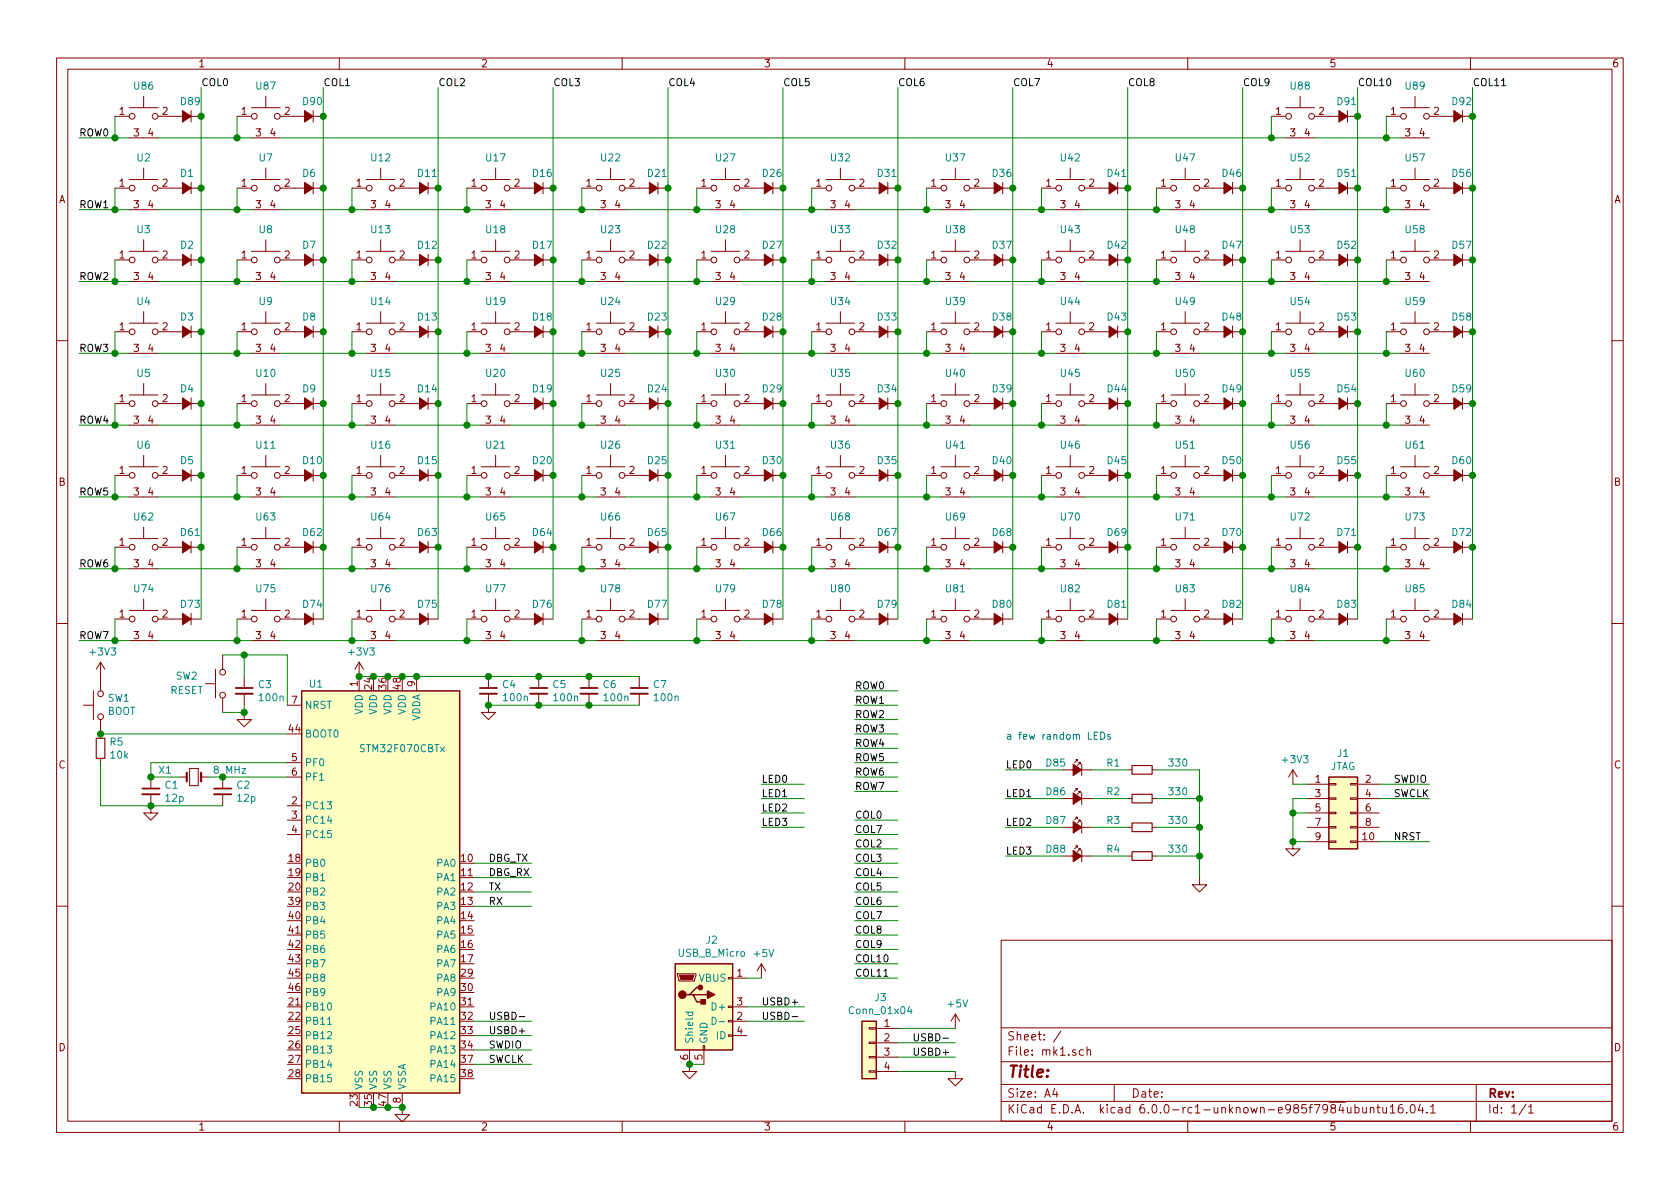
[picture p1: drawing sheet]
<svg xmlns="http://www.w3.org/2000/svg" width="297mm" height="210mm" viewBox="0 0 297 210" stroke-linecap="round" stroke-linejoin="round" font-family="sans-serif">
<defs><g id="words">
<text font-size="2.8" fill="#840000" x="178" y="190.5">Title:</text>
<g font-size="2.1" fill="#840000">
<text x="178" y="184">Sheet: /</text>
<text x="178" y="186.7">File: mk1.sch</text>
<text x="178" y="196.9">KiCad E.D.A. kicad 6.0.0-rc1-unknown-e985f7984ubuntu16.04.1</text>
<text x="178" y="194.1">Size: A4</text>
<text x="200" y="194.1">Date:</text>
<text x="263" y="194.1">Rev:</text>
<text x="263" y="196.9">Id: 1/1</text>
</g>
<g font-size="1.8" fill="#840000">
<text x="35" y="11.9">1</text>
<text x="85" y="11.9">2</text>
<text x="135" y="11.9">3</text>
<text x="185" y="11.9">4</text>
<text x="235" y="11.9">5</text>
<text x="285" y="11.9">6</text>
<text x="21.1" y="20.3">1</text>
<text x="28.7" y="20.3">2</text>
<text x="42.7" y="20.3">1</text>
<text x="50.3" y="20.3">2</text>
<text x="225.6" y="20.3">1</text>
<text x="233.2" y="20.3">2</text>
<text x="245.9" y="20.3">1</text>
<text x="253.5" y="20.3">2</text>
<text x="23.6" y="24.1">3</text>
<text x="26.2" y="24.1">4</text>
<text x="45.2" y="24.1">3</text>
<text x="47.8" y="24.1">4</text>
<text x="228.1" y="24.1">3</text>
<text x="230.7" y="24.1">4</text>
<text x="248.4" y="24.1">3</text>
<text x="251" y="24.1">4</text>
<text x="10.4" y="35.9">A</text>
<text x="21.1" y="33">1</text>
<text x="28.7" y="33">2</text>
<text x="42.7" y="33">1</text>
<text x="50.3" y="33">2</text>
<text x="63" y="33">1</text>
<text x="70.6" y="33">2</text>
<text x="83.3" y="33">1</text>
<text x="91" y="33">2</text>
<text x="103.7" y="33">1</text>
<text x="111.3" y="33">2</text>
<text x="124" y="33">1</text>
<text x="131.6" y="33">2</text>
<text x="144.3" y="33">1</text>
<text x="151.9" y="33">2</text>
<text x="164.6" y="33">1</text>
<text x="172.2" y="33">2</text>
<text x="184.9" y="33">1</text>
<text x="192.6" y="33">2</text>
<text x="205.3" y="33">1</text>
<text x="212.9" y="33">2</text>
<text x="225.6" y="33">1</text>
<text x="233.2" y="33">2</text>
<text x="245.9" y="33">1</text>
<text x="253.5" y="33">2</text>
<text x="285.4" y="35.9">A</text>
<text x="23.6" y="36.8">3</text>
<text x="26.2" y="36.8">4</text>
<text x="45.2" y="36.8">3</text>
<text x="47.8" y="36.8">4</text>
<text x="65.6" y="36.8">3</text>
<text x="68.1" y="36.8">4</text>
<text x="85.9" y="36.8">3</text>
<text x="88.4" y="36.8">4</text>
<text x="106.2" y="36.8">3</text>
<text x="108.7" y="36.8">4</text>
<text x="126.5" y="36.8">3</text>
<text x="129.1" y="36.8">4</text>
<text x="146.8" y="36.8">3</text>
<text x="149.4" y="36.8">4</text>
<text x="167.2" y="36.8">3</text>
<text x="169.7" y="36.8">4</text>
<text x="187.5" y="36.8">3</text>
<text x="190" y="36.8">4</text>
<text x="207.8" y="36.8">3</text>
<text x="210.3" y="36.8">4</text>
<text x="228.1" y="36.8">3</text>
<text x="230.7" y="36.8">4</text>
<text x="248.4" y="36.8">3</text>
<text x="251" y="36.8">4</text>
<text x="21.1" y="45.7">1</text>
<text x="28.7" y="45.7">2</text>
<text x="42.7" y="45.7">1</text>
<text x="50.3" y="45.7">2</text>
<text x="63" y="45.7">1</text>
<text x="70.6" y="45.7">2</text>
<text x="83.3" y="45.7">1</text>
<text x="91" y="45.7">2</text>
<text x="103.7" y="45.7">1</text>
<text x="111.3" y="45.7">2</text>
<text x="124" y="45.7">1</text>
<text x="131.6" y="45.7">2</text>
<text x="144.3" y="45.7">1</text>
<text x="151.9" y="45.7">2</text>
<text x="164.6" y="45.7">1</text>
<text x="172.2" y="45.7">2</text>
<text x="184.9" y="45.7">1</text>
<text x="192.6" y="45.7">2</text>
<text x="205.3" y="45.7">1</text>
<text x="212.9" y="45.7">2</text>
<text x="225.6" y="45.7">1</text>
<text x="233.2" y="45.7">2</text>
<text x="245.9" y="45.7">1</text>
<text x="253.5" y="45.7">2</text>
<text x="23.6" y="49.5">3</text>
<text x="26.2" y="49.5">4</text>
<text x="45.2" y="49.5">3</text>
<text x="47.8" y="49.5">4</text>
<text x="65.6" y="49.5">3</text>
<text x="68.1" y="49.5">4</text>
<text x="85.9" y="49.5">3</text>
<text x="88.4" y="49.5">4</text>
<text x="106.2" y="49.5">3</text>
<text x="108.7" y="49.5">4</text>
<text x="126.5" y="49.5">3</text>
<text x="129.1" y="49.5">4</text>
<text x="146.8" y="49.5">3</text>
<text x="149.4" y="49.5">4</text>
<text x="167.2" y="49.5">3</text>
<text x="169.7" y="49.5">4</text>
<text x="187.5" y="49.5">3</text>
<text x="190" y="49.5">4</text>
<text x="207.8" y="49.5">3</text>
<text x="210.3" y="49.5">4</text>
<text x="228.1" y="49.5">3</text>
<text x="230.7" y="49.5">4</text>
<text x="248.4" y="49.5">3</text>
<text x="251" y="49.5">4</text>
<text x="21.1" y="58.4">1</text>
<text x="28.7" y="58.4">2</text>
<text x="42.7" y="58.4">1</text>
<text x="50.3" y="58.4">2</text>
<text x="63" y="58.4">1</text>
<text x="70.6" y="58.4">2</text>
<text x="83.3" y="58.4">1</text>
<text x="91" y="58.4">2</text>
<text x="103.7" y="58.4">1</text>
<text x="111.3" y="58.4">2</text>
<text x="124" y="58.4">1</text>
<text x="131.6" y="58.4">2</text>
<text x="144.3" y="58.4">1</text>
<text x="151.9" y="58.4">2</text>
<text x="164.6" y="58.4">1</text>
<text x="172.2" y="58.4">2</text>
<text x="184.9" y="58.4">1</text>
<text x="192.6" y="58.4">2</text>
<text x="205.3" y="58.4">1</text>
<text x="212.9" y="58.4">2</text>
<text x="225.6" y="58.4">1</text>
<text x="233.2" y="58.4">2</text>
<text x="245.9" y="58.4">1</text>
<text x="253.5" y="58.4">2</text>
<text x="23.6" y="62.2">3</text>
<text x="26.2" y="62.2">4</text>
<text x="45.2" y="62.2">3</text>
<text x="47.8" y="62.2">4</text>
<text x="65.6" y="62.2">3</text>
<text x="68.1" y="62.2">4</text>
<text x="85.9" y="62.2">3</text>
<text x="88.4" y="62.2">4</text>
<text x="106.2" y="62.2">3</text>
<text x="108.7" y="62.2">4</text>
<text x="126.5" y="62.2">3</text>
<text x="129.1" y="62.2">4</text>
<text x="146.8" y="62.2">3</text>
<text x="149.4" y="62.2">4</text>
<text x="167.2" y="62.2">3</text>
<text x="169.7" y="62.2">4</text>
<text x="187.5" y="62.2">3</text>
<text x="190" y="62.2">4</text>
<text x="207.8" y="62.2">3</text>
<text x="210.3" y="62.2">4</text>
<text x="228.1" y="62.2">3</text>
<text x="230.7" y="62.2">4</text>
<text x="248.4" y="62.2">3</text>
<text x="251" y="62.2">4</text>
<text x="21.1" y="71.1">1</text>
<text x="28.7" y="71.1">2</text>
<text x="42.7" y="71.1">1</text>
<text x="50.3" y="71.1">2</text>
<text x="63" y="71.1">1</text>
<text x="70.6" y="71.1">2</text>
<text x="83.3" y="71.1">1</text>
<text x="91" y="71.1">2</text>
<text x="103.7" y="71.1">1</text>
<text x="111.3" y="71.1">2</text>
<text x="124" y="71.1">1</text>
<text x="131.6" y="71.1">2</text>
<text x="144.3" y="71.1">1</text>
<text x="151.9" y="71.1">2</text>
<text x="164.6" y="71.1">1</text>
<text x="172.2" y="71.1">2</text>
<text x="184.9" y="71.1">1</text>
<text x="192.6" y="71.1">2</text>
<text x="205.3" y="71.1">1</text>
<text x="212.9" y="71.1">2</text>
<text x="225.6" y="71.1">1</text>
<text x="233.2" y="71.1">2</text>
<text x="245.9" y="71.1">1</text>
<text x="253.5" y="71.1">2</text>
<text x="23.6" y="74.9">3</text>
<text x="26.2" y="74.9">4</text>
<text x="45.2" y="74.9">3</text>
<text x="47.8" y="74.9">4</text>
<text x="65.6" y="74.9">3</text>
<text x="68.1" y="74.9">4</text>
<text x="85.9" y="74.9">3</text>
<text x="88.4" y="74.9">4</text>
<text x="106.2" y="74.9">3</text>
<text x="108.7" y="74.9">4</text>
<text x="126.5" y="74.9">3</text>
<text x="129.1" y="74.9">4</text>
<text x="146.8" y="74.9">3</text>
<text x="149.4" y="74.9">4</text>
<text x="167.2" y="74.9">3</text>
<text x="169.7" y="74.9">4</text>
<text x="187.5" y="74.9">3</text>
<text x="190" y="74.9">4</text>
<text x="207.8" y="74.9">3</text>
<text x="210.3" y="74.9">4</text>
<text x="228.1" y="74.9">3</text>
<text x="230.7" y="74.9">4</text>
<text x="248.4" y="74.9">3</text>
<text x="251" y="74.9">4</text>
<text x="21.1" y="83.8">1</text>
<text x="28.7" y="83.8">2</text>
<text x="42.7" y="83.8">1</text>
<text x="50.3" y="83.8">2</text>
<text x="63" y="83.8">1</text>
<text x="70.6" y="83.8">2</text>
<text x="83.3" y="83.8">1</text>
<text x="91" y="83.8">2</text>
<text x="103.7" y="83.8">1</text>
<text x="111.3" y="83.8">2</text>
<text x="124" y="83.8">1</text>
<text x="131.6" y="83.8">2</text>
<text x="144.3" y="83.8">1</text>
<text x="151.9" y="83.8">2</text>
<text x="164.6" y="83.8">1</text>
<text x="172.2" y="83.8">2</text>
<text x="184.9" y="83.8">1</text>
<text x="192.6" y="83.8">2</text>
<text x="205.3" y="83.8">1</text>
<text x="212.9" y="83.8">2</text>
<text x="225.6" y="83.8">1</text>
<text x="233.2" y="83.8">2</text>
<text x="245.9" y="83.8">1</text>
<text x="253.5" y="83.8">2</text>
<text x="10.4" y="85.9">B</text>
<text x="23.6" y="87.6">3</text>
<text x="26.2" y="87.6">4</text>
<text x="45.2" y="87.6">3</text>
<text x="47.8" y="87.6">4</text>
<text x="65.6" y="87.6">3</text>
<text x="68.1" y="87.6">4</text>
<text x="85.9" y="87.6">3</text>
<text x="88.4" y="87.6">4</text>
<text x="106.2" y="87.6">3</text>
<text x="108.7" y="87.6">4</text>
<text x="126.5" y="87.6">3</text>
<text x="129.1" y="87.6">4</text>
<text x="146.8" y="87.6">3</text>
<text x="149.4" y="87.6">4</text>
<text x="167.2" y="87.6">3</text>
<text x="169.7" y="87.6">4</text>
<text x="187.5" y="87.6">3</text>
<text x="190" y="87.6">4</text>
<text x="207.8" y="87.6">3</text>
<text x="210.3" y="87.6">4</text>
<text x="228.1" y="87.6">3</text>
<text x="230.7" y="87.6">4</text>
<text x="248.4" y="87.6">3</text>
<text x="251" y="87.6">4</text>
<text x="285.4" y="85.9">B</text>
<text x="21.1" y="96.5">1</text>
<text x="23.6" y="100.3">3</text>
<text x="26.2" y="100.3">4</text>
<text x="28.7" y="96.5">2</text>
<text x="42.7" y="96.5">1</text>
<text x="45.2" y="100.3">3</text>
<text x="47.8" y="100.3">4</text>
<text x="50.3" y="96.5">2</text>
<text x="63" y="96.5">1</text>
<text x="65.6" y="100.3">3</text>
<text x="68.1" y="100.3">4</text>
<text x="70.6" y="96.5">2</text>
<text x="83.3" y="96.5">1</text>
<text x="85.9" y="100.3">3</text>
<text x="88.4" y="100.3">4</text>
<text x="91" y="96.5">2</text>
<text x="103.7" y="96.5">1</text>
<text x="106.2" y="100.3">3</text>
<text x="108.7" y="100.3">4</text>
<text x="111.3" y="96.5">2</text>
<text x="124" y="96.5">1</text>
<text x="126.5" y="100.3">3</text>
<text x="129.1" y="100.3">4</text>
<text x="131.6" y="96.5">2</text>
<text x="144.3" y="96.5">1</text>
<text x="146.8" y="100.3">3</text>
<text x="149.4" y="100.3">4</text>
<text x="151.9" y="96.5">2</text>
<text x="164.6" y="96.5">1</text>
<text x="167.2" y="100.3">3</text>
<text x="169.7" y="100.3">4</text>
<text x="172.2" y="96.5">2</text>
<text x="184.9" y="96.5">1</text>
<text x="187.5" y="100.3">3</text>
<text x="190" y="100.3">4</text>
<text x="192.6" y="96.5">2</text>
<text x="205.3" y="96.5">1</text>
<text x="207.8" y="100.3">3</text>
<text x="210.3" y="100.3">4</text>
<text x="212.9" y="96.5">2</text>
<text x="225.6" y="96.5">1</text>
<text x="228.1" y="100.3">3</text>
<text x="230.7" y="100.3">4</text>
<text x="233.2" y="96.5">2</text>
<text x="245.9" y="96.5">1</text>
<text x="248.4" y="100.3">3</text>
<text x="251" y="100.3">4</text>
<text x="253.5" y="96.5">2</text>
<text x="21.1" y="109.2">1</text>
<text x="23.6" y="113">3</text>
<text x="26.2" y="113">4</text>
<text x="28.7" y="109.2">2</text>
<text x="42.7" y="109.2">1</text>
<text x="45.2" y="113">3</text>
<text x="47.8" y="113">4</text>
<text x="50.3" y="109.2">2</text>
<text x="63" y="109.2">1</text>
<text x="65.6" y="113">3</text>
<text x="68.1" y="113">4</text>
<text x="70.6" y="109.2">2</text>
<text x="83.3" y="109.2">1</text>
<text x="85.9" y="113">3</text>
<text x="88.4" y="113">4</text>
<text x="91" y="109.2">2</text>
<text x="103.7" y="109.2">1</text>
<text x="106.2" y="113">3</text>
<text x="108.7" y="113">4</text>
<text x="111.3" y="109.2">2</text>
<text x="124" y="109.2">1</text>
<text x="126.5" y="113">3</text>
<text x="129.1" y="113">4</text>
<text x="131.6" y="109.2">2</text>
<text x="144.3" y="109.2">1</text>
<text x="146.8" y="113">3</text>
<text x="149.4" y="113">4</text>
<text x="151.9" y="109.2">2</text>
<text x="164.6" y="109.2">1</text>
<text x="167.2" y="113">3</text>
<text x="169.7" y="113">4</text>
<text x="172.2" y="109.2">2</text>
<text x="184.9" y="109.2">1</text>
<text x="187.5" y="113">3</text>
<text x="190" y="113">4</text>
<text x="192.6" y="109.2">2</text>
<text x="205.3" y="109.2">1</text>
<text x="207.8" y="113">3</text>
<text x="210.3" y="113">4</text>
<text x="212.9" y="109.2">2</text>
<text x="225.6" y="109.2">1</text>
<text x="228.1" y="113">3</text>
<text x="230.7" y="113">4</text>
<text x="233.2" y="109.2">2</text>
<text x="245.9" y="109.2">1</text>
<text x="248.4" y="113">3</text>
<text x="251" y="113">4</text>
<text x="253.5" y="109.2">2</text>
<text x="51.6" y="124.5">7</text>
<text x="63.2" y="121.4" transform="rotate(-90 63.2 121.4)">1</text>
<text x="65.8" y="121.9" transform="rotate(-90 65.8 121.9)">24</text>
<text x="68.3" y="121.9" transform="rotate(-90 68.3 121.9)">36</text>
<text x="70.9" y="121.9" transform="rotate(-90 70.9 121.9)">48</text>
<text x="73.4" y="121.4" transform="rotate(-90 73.4 121.4)">9</text>
<text x="51.1" y="129.5">44</text>
<text x="10.4" y="135.9">C</text>
<text x="51.6" y="134.6">5</text>
<text x="51.6" y="137.2">6</text>
<text x="285.4" y="135.9">C</text>
<text x="51.6" y="142.2">2</text>
<text x="232.6" y="138.4">1</text>
<text x="232.6" y="141">3</text>
<text x="232.6" y="143.5">5</text>
<text x="241.5" y="138.4">2</text>
<text x="241.5" y="141">4</text>
<text x="241.5" y="143.5">6</text>
<text x="51.6" y="144.8">3</text>
<text x="51.6" y="147.3">4</text>
<text x="232.6" y="146">7</text>
<text x="232.6" y="148.6">9</text>
<text x="241" y="148.6">10</text>
<text x="241.5" y="146">8</text>
<text x="51.1" y="152.4">18</text>
<text x="51.1" y="154.9">19</text>
<text x="81.6" y="152.4">10</text>
<text x="81.6" y="154.9">11</text>
<text x="51.1" y="157.5">20</text>
<text x="51.1" y="160">39</text>
<text x="81.6" y="157.5">12</text>
<text x="81.6" y="160">13</text>
<text x="51.1" y="162.6">40</text>
<text x="51.1" y="165.1">41</text>
<text x="51.1" y="167.6">42</text>
<text x="81.6" y="162.6">14</text>
<text x="81.6" y="165.1">15</text>
<text x="81.6" y="167.6">16</text>
<text x="51.1" y="170.2">43</text>
<text x="51.1" y="172.7">45</text>
<text x="81.6" y="170.2">17</text>
<text x="81.6" y="172.7">29</text>
<text x="130.3" y="172.7">1</text>
<text x="51.1" y="177.8">21</text>
<text x="51.1" y="175.3">46</text>
<text x="81.6" y="177.8">31</text>
<text x="81.6" y="175.3">30</text>
<text x="130.3" y="177.8">3</text>
<text x="10.4" y="185.9">D</text>
<text x="51.1" y="180.3">22</text>
<text x="51.1" y="182.9">25</text>
<text x="51.1" y="185.4">26</text>
<text x="81.6" y="180.3">32</text>
<text x="81.6" y="182.9">33</text>
<text x="81.6" y="185.4">34</text>
<text x="130.3" y="180.3">2</text>
<text x="130.3" y="182.9">4</text>
<text x="156.4" y="181.6">1</text>
<text x="156.4" y="184.1">2</text>
<text x="285.4" y="185.9">D</text>
<text x="51.1" y="188">27</text>
<text x="51.1" y="190.5">28</text>
<text x="81.6" y="188">37</text>
<text x="81.6" y="190.5">38</text>
<text x="121.7" y="187.4" transform="rotate(-90 121.7 187.4)">6</text>
<text x="124.2" y="187.4" transform="rotate(-90 124.2 187.4)">5</text>
<text x="156.4" y="186.7">3</text>
<text x="156.4" y="189.2">4</text>
<text x="63.2" y="195.5" transform="rotate(-90 63.2 195.5)">23</text>
<text x="65.8" y="195.5" transform="rotate(-90 65.8 195.5)">35</text>
<text x="68.3" y="195.5" transform="rotate(-90 68.3 195.5)">47</text>
<text x="70.9" y="195" transform="rotate(-90 70.9 195)">8</text>
<text x="35" y="199.9">1</text>
<text x="85" y="199.9">2</text>
<text x="135" y="199.9">3</text>
<text x="185" y="199.9">4</text>
<text x="235" y="199.9">5</text>
<text x="285" y="199.9">6</text>
</g>
<g font-size="1.8" fill="#008484">
<text x="23.8" y="15.8">U86</text>
<text x="45.4" y="15.8">U87</text>
<text x="228.2" y="15.8">U88</text>
<text x="248.6" y="15.8">U89</text>
<text x="32" y="18.6">D89</text>
<text x="53.6" y="18.6">D90</text>
<text x="236.5" y="18.6">D91</text>
<text x="256.8" y="18.6">D92</text>
<text x="24.3" y="28.5">U2</text>
<text x="45.9" y="28.5">U7</text>
<text x="65.7" y="28.5">U12</text>
<text x="86" y="28.5">U17</text>
<text x="106.3" y="28.5">U22</text>
<text x="126.6" y="28.5">U27</text>
<text x="147" y="28.5">U32</text>
<text x="167.3" y="28.5">U37</text>
<text x="187.6" y="28.5">U42</text>
<text x="207.9" y="28.5">U47</text>
<text x="228.2" y="28.5">U52</text>
<text x="248.6" y="28.5">U57</text>
<text x="32" y="31.3">D1</text>
<text x="53.5" y="31.3">D6</text>
<text x="73.9" y="31.3">D11</text>
<text x="94.3" y="31.3">D16</text>
<text x="114.6" y="31.3">D21</text>
<text x="134.9" y="31.3">D26</text>
<text x="155.2" y="31.3">D31</text>
<text x="175.5" y="31.3">D36</text>
<text x="195.9" y="31.3">D41</text>
<text x="216.2" y="31.3">D46</text>
<text x="236.5" y="31.3">D51</text>
<text x="256.8" y="31.3">D56</text>
<text x="24.3" y="41.2">U3</text>
<text x="45.9" y="41.2">U8</text>
<text x="65.7" y="41.2">U13</text>
<text x="86" y="41.2">U18</text>
<text x="106.3" y="41.2">U23</text>
<text x="126.6" y="41.2">U28</text>
<text x="147" y="41.2">U33</text>
<text x="167.3" y="41.2">U38</text>
<text x="187.6" y="41.2">U43</text>
<text x="207.9" y="41.2">U48</text>
<text x="228.2" y="41.2">U53</text>
<text x="248.6" y="41.2">U58</text>
<text x="32" y="44">D2</text>
<text x="53.5" y="44">D7</text>
<text x="73.9" y="44">D12</text>
<text x="94.3" y="44">D17</text>
<text x="114.6" y="44">D22</text>
<text x="134.9" y="44">D27</text>
<text x="155.2" y="44">D32</text>
<text x="175.5" y="44">D37</text>
<text x="195.9" y="44">D42</text>
<text x="216.2" y="44">D47</text>
<text x="236.5" y="44">D52</text>
<text x="256.8" y="44">D57</text>
<text x="24.3" y="53.9">U4</text>
<text x="45.9" y="53.9">U9</text>
<text x="65.7" y="53.9">U14</text>
<text x="86" y="53.9">U19</text>
<text x="106.3" y="53.9">U24</text>
<text x="126.6" y="53.9">U29</text>
<text x="147" y="53.9">U34</text>
<text x="167.3" y="53.9">U39</text>
<text x="187.6" y="53.9">U44</text>
<text x="207.9" y="53.9">U49</text>
<text x="228.2" y="53.9">U54</text>
<text x="248.6" y="53.9">U59</text>
<text x="32" y="56.7">D3</text>
<text x="53.5" y="56.7">D8</text>
<text x="73.9" y="56.7">D13</text>
<text x="94.3" y="56.7">D18</text>
<text x="114.6" y="56.7">D23</text>
<text x="134.9" y="56.7">D28</text>
<text x="155.2" y="56.7">D33</text>
<text x="175.5" y="56.7">D38</text>
<text x="195.9" y="56.7">D43</text>
<text x="216.2" y="56.7">D48</text>
<text x="236.5" y="56.7">D53</text>
<text x="256.8" y="56.7">D58</text>
<text x="24.3" y="66.6">U5</text>
<text x="32" y="69.4">D4</text>
<text x="45.4" y="66.6">U10</text>
<text x="53.5" y="69.4">D9</text>
<text x="65.7" y="66.6">U15</text>
<text x="73.9" y="69.4">D14</text>
<text x="86" y="66.6">U20</text>
<text x="94.3" y="69.4">D19</text>
<text x="106.3" y="66.6">U25</text>
<text x="114.6" y="69.4">D24</text>
<text x="126.6" y="66.6">U30</text>
<text x="134.9" y="69.4">D29</text>
<text x="147" y="66.6">U35</text>
<text x="155.2" y="69.4">D34</text>
<text x="167.3" y="66.6">U40</text>
<text x="175.5" y="69.4">D39</text>
<text x="187.6" y="66.6">U45</text>
<text x="195.9" y="69.4">D44</text>
<text x="207.9" y="66.6">U50</text>
<text x="216.2" y="69.4">D49</text>
<text x="228.2" y="66.6">U55</text>
<text x="236.5" y="69.4">D54</text>
<text x="248.6" y="66.6">U60</text>
<text x="256.8" y="69.4">D59</text>
<text x="24.3" y="79.3">U6</text>
<text x="32" y="82.1">D5</text>
<text x="45.4" y="79.3">U11</text>
<text x="53.6" y="82.1">D10</text>
<text x="65.7" y="79.3">U16</text>
<text x="73.9" y="82.1">D15</text>
<text x="86" y="79.3">U21</text>
<text x="94.3" y="82.1">D20</text>
<text x="106.3" y="79.3">U26</text>
<text x="114.6" y="82.1">D25</text>
<text x="126.6" y="79.3">U31</text>
<text x="134.9" y="82.1">D30</text>
<text x="147" y="79.3">U36</text>
<text x="155.2" y="82.1">D35</text>
<text x="167.3" y="79.3">U41</text>
<text x="175.5" y="82.1">D40</text>
<text x="187.6" y="79.3">U46</text>
<text x="195.9" y="82.1">D45</text>
<text x="207.9" y="79.3">U51</text>
<text x="216.2" y="82.1">D50</text>
<text x="228.2" y="79.3">U56</text>
<text x="236.5" y="82.1">D55</text>
<text x="248.6" y="79.3">U61</text>
<text x="256.8" y="82.1">D60</text>
<text x="23.8" y="92">U62</text>
<text x="32" y="94.8">D61</text>
<text x="45.4" y="92">U63</text>
<text x="53.6" y="94.8">D62</text>
<text x="65.7" y="92">U64</text>
<text x="73.9" y="94.8">D63</text>
<text x="86" y="92">U65</text>
<text x="94.3" y="94.8">D64</text>
<text x="106.3" y="92">U66</text>
<text x="114.6" y="94.8">D65</text>
<text x="126.6" y="92">U67</text>
<text x="134.9" y="94.8">D66</text>
<text x="147" y="92">U68</text>
<text x="155.2" y="94.8">D67</text>
<text x="167.3" y="92">U69</text>
<text x="175.5" y="94.8">D68</text>
<text x="187.6" y="92">U70</text>
<text x="195.9" y="94.8">D69</text>
<text x="207.9" y="92">U71</text>
<text x="216.2" y="94.8">D70</text>
<text x="228.2" y="92">U72</text>
<text x="236.5" y="94.8">D71</text>
<text x="248.6" y="92">U73</text>
<text x="256.8" y="94.8">D72</text>
<text x="23.8" y="104.7">U74</text>
<text x="32" y="107.5">D73</text>
<text x="45.4" y="104.7">U75</text>
<text x="53.6" y="107.5">D74</text>
<text x="65.7" y="104.7">U76</text>
<text x="73.9" y="107.5">D75</text>
<text x="86" y="104.7">U77</text>
<text x="94.3" y="107.5">D76</text>
<text x="106.3" y="104.7">U78</text>
<text x="114.6" y="107.5">D77</text>
<text x="126.6" y="104.7">U79</text>
<text x="134.9" y="107.5">D78</text>
<text x="147" y="104.7">U80</text>
<text x="155.2" y="107.5">D79</text>
<text x="167.3" y="104.7">U81</text>
<text x="175.5" y="107.5">D80</text>
<text x="187.6" y="104.7">U82</text>
<text x="195.9" y="107.5">D81</text>
<text x="207.9" y="104.7">U83</text>
<text x="216.2" y="107.5">D82</text>
<text x="228.2" y="104.7">U84</text>
<text x="236.5" y="107.5">D83</text>
<text x="248.6" y="104.7">U85</text>
<text x="256.8" y="107.5">D84</text>
<text x="16.1" y="115.9">+3V3</text>
<text x="61.8" y="115.9">+3V3</text>
<text x="19.1" y="124.1">SW1</text>
<text x="30.1" y="122.7">RESET</text>
<text x="31.1" y="120.2">SW2</text>
<text x="45.7" y="121.7">C3</text>
<text x="46" y="124">100n</text>
<text x="53.8" y="125.3">NRST</text>
<text x="54.8" y="121.6">U1</text>
<text x="88.9" y="121.7">C4</text>
<text x="89.2" y="124">100n</text>
<text x="97.8" y="121.7">C5</text>
<text x="98" y="124">100n</text>
<text x="106.7" y="121.7">C6</text>
<text x="106.9" y="124">100n</text>
<text x="115.6" y="121.7">C7</text>
<text x="115.8" y="124">100n</text>
<text x="19" y="126.4">BOOT</text>
<text x="19.5" y="131.8">R5</text>
<text x="53.8" y="130.4">BOOT0</text>
<text x="64.1" y="126.4" transform="rotate(-90 64.1 126.4)">VDD</text>
<text x="66.7" y="126.4" transform="rotate(-90 66.7 126.4)">VDD</text>
<text x="69.2" y="126.4" transform="rotate(-90 69.2 126.4)">VDD</text>
<text x="71.8" y="126.4" transform="rotate(-90 71.8 126.4)">VDD</text>
<text x="74.3" y="127.7" transform="rotate(-90 74.3 127.7)">VDDA</text>
<text x="19.6" y="134.2">10k</text>
<text x="28.1" y="136.8">X1</text>
<text x="38.1" y="136.8">8 MHz</text>
<text x="53.8" y="135.5">PF0</text>
<text x="64" y="133">STM32F070CBTx</text>
<text x="185" y="135.6">D85</text>
<text x="195.7" y="135.6">R1</text>
<text x="206.8" y="135.6">330</text>
<text x="226.9" y="135">+3V3</text>
<text x="235.1" y="136.2">JTAG</text>
<text x="236.5" y="133.9">J1</text>
<text x="29.2" y="139.5">C1</text>
<text x="29.3" y="141.8">12p</text>
<text x="41.9" y="139.5">C2</text>
<text x="42" y="141.8">12p</text>
<text x="53.8" y="143.1">PC13</text>
<text x="53.8" y="138">PF1</text>
<text x="185" y="140.6">D86</text>
<text x="195.7" y="140.6">R2</text>
<text x="206.8" y="140.6">330</text>
<text x="53.8" y="145.7">PC14</text>
<text x="53.8" y="148.2">PC15</text>
<text x="185" y="145.7">D87</text>
<text x="195.7" y="145.7">R3</text>
<text x="206.8" y="145.7">330</text>
<text x="53.8" y="153.3">PB0</text>
<text x="53.8" y="155.8">PB1</text>
<text x="77.3" y="153.3">PA0</text>
<text x="77.3" y="155.8">PA1</text>
<text x="185" y="150.8">D88</text>
<text x="195.7" y="150.8">R4</text>
<text x="206.8" y="150.8">330</text>
<text x="53.8" y="158.4">PB2</text>
<text x="53.8" y="160.9">PB3</text>
<text x="77.3" y="158.4">PA2</text>
<text x="77.3" y="160.9">PA3</text>
<text x="53.8" y="163.4">PB4</text>
<text x="53.8" y="166">PB5</text>
<text x="77.3" y="163.4">PA4</text>
<text x="77.3" y="166">PA5</text>
<text x="124.9" y="166.9">J2</text>
<text x="53.8" y="168.5">PB6</text>
<text x="53.8" y="171.1">PB7</text>
<text x="53.8" y="173.6">PB8</text>
<text x="77.3" y="168.5">PA6</text>
<text x="77.3" y="171.1">PA7</text>
<text x="77.3" y="173.6">PA8</text>
<text x="120" y="169.2">USB_B_Micro</text>
<text x="123.6" y="173.6">VBUS</text>
<text x="133.4" y="169.3">+5V</text>
<text x="53.8" y="178.7">PB10</text>
<text x="53.8" y="176.1">PB9</text>
<text x="76.4" y="178.7">PA10</text>
<text x="77.3" y="176.1">PA9</text>
<text x="126.2" y="178.7">D+</text>
<text x="150.5" y="179.3">Conn_01x04</text>
<text x="154.7" y="177">J3</text>
<text x="167.7" y="178.1">+5V</text>
<text x="53.8" y="181.2">PB11</text>
<text x="53.8" y="183.8">PB12</text>
<text x="76.4" y="181.2">PA11</text>
<text x="76.4" y="183.8">PA12</text>
<text x="122.6" y="184.7" transform="rotate(-90 122.6 184.7)">Shield</text>
<text x="125.1" y="184.7" transform="rotate(-90 125.1 184.7)">GND</text>
<text x="126.7" y="183.8">ID</text>
<text x="53.8" y="186.3">PB13</text>
<text x="53.8" y="188.8">PB14</text>
<text x="53.8" y="191.4">PB15</text>
<text x="76.4" y="186.3">PA13</text>
<text x="76.4" y="188.8">PA14</text>
<text x="76.4" y="191.4">PA15</text>
<text x="64.1" y="192.8" transform="rotate(-90 64.1 192.8)">VSS</text>
<text x="66.7" y="192.8" transform="rotate(-90 66.7 192.8)">VSS</text>
<text x="69.2" y="192.8" transform="rotate(-90 69.2 192.8)">VSS</text>
<text x="71.8" y="192.8" transform="rotate(-90 71.8 192.8)">VSSA</text>
</g>
<g font-size="1.8">
<text x="35.6" y="15.2">COL0</text>
<text x="57.1" y="15.2">COL1</text>
<text x="77.5" y="15.2">COL2</text>
<text x="97.8" y="15.2">COL3</text>
<text x="118.1" y="15.2">COL4</text>
<text x="138.4" y="15.2">COL5</text>
<text x="158.7" y="15.2">COL6</text>
<text x="179.1" y="15.2">COL7</text>
<text x="199.4" y="15.2">COL8</text>
<text x="219.7" y="15.2">COL9</text>
<text x="240" y="15.2">COL10</text>
<text x="260.3" y="15.2">COL11</text>
<text x="14" y="24.1">ROW0</text>
<text x="14" y="36.8">ROW1</text>
<text x="14" y="49.5">ROW2</text>
<text x="14" y="62.2">ROW3</text>
<text x="14" y="74.9">ROW4</text>
<text x="14" y="87.6">ROW5</text>
<text x="14" y="100.3">ROW6</text>
<text x="14" y="113">ROW7</text>
<text x="151.1" y="124.5">ROW1</text>
<text x="151.1" y="121.9">ROW0</text>
<text x="151.1" y="129.5">ROW3</text>
<text x="151.1" y="127">ROW2</text>
<text x="151.1" y="137.2">ROW6</text>
<text x="151.1" y="134.6">ROW5</text>
<text x="151.1" y="132.1">ROW4</text>
<text x="177.8" y="135.9">LED0</text>
<text x="134.6" y="138.4">LED0</text>
<text x="134.6" y="141">LED1</text>
<text x="134.6" y="143.5">LED2</text>
<text x="151.1" y="139.7">ROW7</text>
<text x="177.8" y="141">LED1</text>
<text x="246.4" y="138.4">SWDIO</text>
<text x="246.4" y="141">SWCLK</text>
<text x="134.6" y="146">LED3</text>
<text x="151.1" y="149.9">COL2</text>
<text x="151.1" y="147.3">COL7</text>
<text x="151.1" y="144.8">COL0</text>
<text x="177.8" y="146">LED2</text>
<text x="246.4" y="148.6">NRST</text>
<text x="86.4" y="152.4">DBG_TX</text>
<text x="86.4" y="154.9">DBG_RX</text>
<text x="151.1" y="154.9">COL4</text>
<text x="151.1" y="152.4">COL3</text>
<text x="177.8" y="151.1">LED3</text>
<text x="86.4" y="157.5">TX</text>
<text x="86.4" y="160">RX</text>
<text x="151.1" y="160">COL6</text>
<text x="151.1" y="157.5">COL5</text>
<text x="151.1" y="162.6">COL7</text>
<text x="151.1" y="167.6">COL9</text>
<text x="151.1" y="165.1">COL8</text>
<text x="151.1" y="172.7">COL11</text>
<text x="151.1" y="170.2">COL10</text>
<text x="134.6" y="177.8">USBD+</text>
<text x="86.4" y="180.3">USBD-</text>
<text x="86.4" y="182.9">USBD+</text>
<text x="86.4" y="185.4">SWDIO</text>
<text x="134.6" y="180.3">USBD-</text>
<text x="161.3" y="184.1">USBD-</text>
<text x="86.4" y="188">SWCLK</text>
<text x="161.3" y="186.7">USBD+</text>
</g>
<text font-size="1.8" fill="#0000c2" x="177.8" y="130.8">a few random LEDs</text>
</g></defs>
<g fill="none" stroke="#840000" stroke-width=".18">
<path d="M10 10.3h277v189.9h-277zM12 12.2h273v186.1h-273zM22.9 19h5M25.4 17v2M33.8 19.6v2M44.4 19h5.1M47 17v2M55.4 19.6v2M60 10.3v1.9M110 10.3v1.9M160 10.3v1.9M210 10.3v1.9"/>
<path d="M227.3 19h5.1M229.9 17v2M238.3 19.6v2M247.6 19h5.1M250.2 17v2M258.6 19.6v2M260 10.3v1.9M20.3 33.3h2.6M20.3 20.6h2.6M22.9 31.7h5M22.9 37.1h5M22.9 24.4h5"/>
<path d="M25.4 29.7v2M27.9 33.3h7.7M27.9 20.6h7.7M33.8 32.3v2M41.9 33.3h2.5M41.9 20.6h2.5M44.4 31.7h5.1M44.4 37.1h5.1M44.4 24.4h5.1M47 29.7v2M49.5 33.3h7.6M49.5 20.6h7.6"/>
<path d="M55.4 32.3v2M62.2 33.3h2.6M64.8 31.7h5M64.8 37.1h5M67.3 29.7v2M69.8 33.3h7.7M75.7 32.3v2M82.5 33.3h2.6M85.1 31.7h5.1M85.1 37.1h5.1M87.6 29.7v2M90.2 33.3h7.6"/>
<path d="M96 32.3v2M102.9 33.3h2.5M105.4 31.7h5.1M105.4 37.1h5.1M107.9 29.7v2M110.5 33.3h7.6M116.3 32.3v2M123.2 33.3h2.5M125.7 31.7h5.1M125.7 37.1h5.1M128.3 29.7v2M130.8 33.3h7.6"/>
<path d="M136.7 32.3v2M143.5 33.3h2.5M146 31.7h5.1M146 37.1h5.1M148.6 29.7v2M151.1 33.3h7.6M157 32.3v2M163.8 33.3h2.6M166.4 31.7h5M166.4 37.1h5M168.9 29.7v2M171.4 33.3h7.7"/>
<path d="M177.3 32.3v2M184.1 33.3h2.6M186.7 31.7h5.1M186.7 37.1h5.1M189.2 29.7v2M191.8 33.3h7.6M197.6 32.3v2M204.5 33.3h2.5M207 31.7h5.1M207 37.1h5.1M209.5 29.7v2M212.1 33.3h7.6"/>
<path d="M217.9 32.3v2M224.8 33.3h2.5M224.8 20.6h2.5M227.3 31.7h5.1M227.3 37.1h5.1M227.3 24.4h5.1M229.9 29.7v2M232.4 33.3h7.6M232.4 20.6h7.6M238.3 32.3v2M245.1 33.3h2.5M245.1 20.6h2.5"/>
<path d="M247.6 31.7h5.1M247.6 37.1h5.1M247.6 24.4h5.1M250.2 29.7v2M252.7 33.3h7.6M252.7 20.6h7.6M258.6 32.3v2M20.3 46h2.6M20.3 58.7h2.6M22.9 44.4h5M22.9 49.8h5M22.9 57.1h5"/>
<path d="M25.4 42.4v2M25.4 55.1v2M27.9 46h7.7M27.9 58.7h7.7M33.8 45v2M33.8 57.7v2M41.9 46h2.5M41.9 58.7h2.5M44.4 44.4h5.1M44.4 49.8h5.1M44.4 57.1h5.1M47 42.4v2"/>
<path d="M47 55.1v2M49.5 46h7.6M49.5 58.7h7.6M55.4 45v2M55.4 57.7v2M62.2 46h2.6M62.2 58.7h2.6M64.8 44.4h5M64.8 49.8h5M64.8 57.1h5M67.3 42.4v2M67.3 55.1v2"/>
<path d="M69.8 46h7.7M69.8 58.7h7.7M75.7 45v2M75.7 57.7v2M82.5 46h2.6M82.5 58.7h2.6M85.1 44.4h5.1M85.1 49.8h5.1M85.1 57.1h5.1M87.6 42.4v2M87.6 55.1v2M90.2 46h7.6"/>
<path d="M90.2 58.7h7.6M96 45v2M96 57.7v2M102.9 46h2.5M102.9 58.7h2.5M105.4 44.4h5.1M105.4 49.8h5.1M105.4 57.1h5.1M107.9 42.4v2M107.9 55.1v2M110.5 46h7.6M110.5 58.7h7.6"/>
<path d="M116.3 45v2M116.3 57.7v2M123.2 46h2.5M123.2 58.7h2.5M125.7 44.4h5.1M125.7 49.8h5.1M125.7 57.1h5.1M128.3 42.4v2M128.3 55.1v2M130.8 46h7.6M130.8 58.7h7.6M136.7 45v2"/>
<path d="M136.7 57.7v2M143.5 46h2.5M143.5 58.7h2.5M146 44.4h5.1M146 49.8h5.1M146 57.1h5.1M148.6 42.4v2M148.6 55.1v2M151.1 46h7.6M151.1 58.7h7.6M157 45v2M157 57.7v2"/>
<path d="M163.8 46h2.6M163.8 58.7h2.6M166.4 44.4h5M166.4 49.8h5M166.4 57.1h5M168.9 42.4v2M168.9 55.1v2M171.4 46h7.7M171.4 58.7h7.7M177.3 45v2M177.3 57.7v2M184.1 46h2.6"/>
<path d="M184.1 58.7h2.6M186.7 44.4h5.1M186.7 49.8h5.1M186.7 57.1h5.1M189.2 42.4v2M189.2 55.1v2M191.8 46h7.6M191.8 58.7h7.6M197.6 45v2M197.6 57.7v2M204.5 46h2.5M204.5 58.7h2.5"/>
<path d="M207 44.4h5.1M207 49.8h5.1M207 57.1h5.1M209.5 42.4v2M209.5 55.1v2M212.1 46h7.6M212.1 58.7h7.6M217.9 45v2M217.9 57.7v2M224.8 46h2.5M224.8 58.7h2.5M227.3 44.4h5.1"/>
<path d="M227.3 49.8h5.1M227.3 57.1h5.1M229.9 42.4v2M229.9 55.1v2M232.4 46h7.6M232.4 58.7h7.6M238.3 45v2M238.3 57.7v2M245.1 46h2.5M245.1 58.7h2.5M247.6 44.4h5.1M247.6 49.8h5.1"/>
<path d="M247.6 57.1h5.1M250.2 42.4v2M250.2 55.1v2M252.7 46h7.6M252.7 58.7h7.6M258.6 45v2M258.6 57.7v2M10 60.2h2M20.3 71.4h2.6M22.9 62.5h5M22.9 69.8h5M22.9 75.2h5"/>
<path d="M25.4 67.8v2M27.9 71.4h7.7M33.8 70.4v2M41.9 71.4h2.5M44.4 62.5h5.1M44.4 69.8h5.1M44.4 75.2h5.1M47 67.8v2M49.5 71.4h7.6M55.4 70.4v2M62.2 71.4h2.6M64.8 62.5h5"/>
<path d="M64.8 69.8h5M64.8 75.2h5M67.3 67.8v2M69.8 71.4h7.7M75.7 70.4v2M82.5 71.4h2.6M85.1 62.5h5.1M85.1 69.8h5.1M85.1 75.2h5.1M87.6 67.8v2M90.2 71.4h7.6M96 70.4v2"/>
<path d="M102.9 71.4h2.5M105.4 62.5h5.1M105.4 69.8h5.1M105.4 75.2h5.1M107.9 67.8v2M110.5 71.4h7.6M116.3 70.4v2M123.2 71.4h2.5M125.7 62.5h5.1M125.7 69.8h5.1M125.7 75.2h5.1M128.3 67.8v2"/>
<path d="M130.8 71.4h7.6M136.7 70.4v2M143.5 71.4h2.5M146 62.5h5.1M146 69.8h5.1M146 75.2h5.1M148.6 67.8v2M151.1 71.4h7.6M157 70.4v2M163.8 71.4h2.6M166.4 62.5h5M166.4 69.8h5"/>
<path d="M166.4 75.2h5M168.9 67.8v2M171.4 71.4h7.7M177.3 70.4v2M184.1 71.4h2.6M186.7 62.5h5.1M186.7 69.8h5.1M186.7 75.2h5.1M189.2 67.8v2M191.8 71.4h7.6M197.6 70.4v2M204.5 71.4h2.5"/>
<path d="M207 62.5h5.1M207 69.8h5.1M207 75.2h5.1M209.5 67.8v2M212.1 71.4h7.6M217.9 70.4v2M224.8 71.4h2.5M227.3 62.5h5.1M227.3 69.8h5.1M227.3 75.2h5.1M229.9 67.8v2M232.4 71.4h7.6"/>
<path d="M238.3 70.4v2M245.1 71.4h2.5M247.6 62.5h5.1M247.6 69.8h5.1M247.6 75.2h5.1M250.2 67.8v2M252.7 71.4h7.6M258.6 70.4v2M285 60.2h2M20.3 84.1h2.6M20.3 96.8h2.6M22.9 82.5h5"/>
<path d="M22.9 87.9h5M22.9 95.2h5M25.4 80.5v2M25.4 93.2v2M27.9 84.1h7.7M27.9 96.8h7.7M33.8 83.1v2M33.8 95.8v2M41.9 84.1h2.5M41.9 96.8h2.5M44.4 82.5h5.1M44.4 87.9h5.1"/>
<path d="M44.4 95.2h5.1M47 80.5v2M47 93.2v2M49.5 84.1h7.6M49.5 96.8h7.6M55.4 83.1v2M55.4 95.8v2M62.2 84.1h2.6M62.2 96.8h2.6M64.8 82.5h5M64.8 87.9h5M64.8 95.2h5"/>
<path d="M67.3 80.5v2M67.3 93.2v2M69.8 84.1h7.7M69.8 96.8h7.7M75.7 83.1v2M75.7 95.8v2M82.5 84.1h2.6M82.5 96.8h2.6M85.1 82.5h5.1M85.1 87.9h5.1M85.1 95.2h5.1M87.6 80.5v2"/>
<path d="M87.6 93.2v2M90.2 84.1h7.6M90.2 96.8h7.6M96 83.1v2M96 95.8v2M102.9 84.1h2.5M102.9 96.8h2.5M105.4 82.5h5.1M105.4 87.9h5.1M105.4 95.2h5.1M107.9 80.5v2M107.9 93.2v2"/>
<path d="M110.5 84.1h7.6M110.5 96.8h7.6M116.3 83.1v2M116.3 95.8v2M123.2 84.1h2.5M123.2 96.8h2.5M125.7 82.5h5.1M125.7 87.9h5.1M125.7 95.2h5.1M128.3 80.5v2M128.3 93.2v2M130.8 84.1h7.6"/>
<path d="M130.8 96.8h7.6M136.7 83.1v2M136.7 95.8v2M143.5 84.1h2.5M143.5 96.8h2.5M146 82.5h5.1M146 87.9h5.1M146 95.2h5.1M148.6 80.5v2M148.6 93.2v2M151.1 84.1h7.6M151.1 96.8h7.6"/>
<path d="M157 83.1v2M157 95.8v2M163.8 84.1h2.6M163.8 96.8h2.6M166.4 82.5h5M166.4 87.9h5M166.4 95.2h5M168.9 80.5v2M168.9 93.2v2M171.4 84.1h7.7M171.4 96.8h7.7M177.3 83.1v2"/>
<path d="M177.3 95.8v2M184.1 84.1h2.6M184.1 96.8h2.6M186.7 82.5h5.1M186.7 87.9h5.1M186.7 95.2h5.1M189.2 80.5v2M189.2 93.2v2M191.8 84.1h7.6M191.8 96.8h7.6M197.6 83.1v2M197.6 95.8v2"/>
<path d="M204.5 84.1h2.5M204.5 96.8h2.5M207 82.5h5.1M207 87.9h5.1M207 95.2h5.1M209.5 80.5v2M209.5 93.2v2M212.1 84.1h7.6M212.1 96.8h7.6M217.9 83.1v2M217.9 95.8v2M224.8 84.1h2.5"/>
<path d="M224.8 96.8h2.5M227.3 82.5h5.1M227.3 87.9h5.1M227.3 95.2h5.1M229.9 80.5v2M229.9 93.2v2M232.4 84.1h7.6M232.4 96.8h7.6M238.3 83.1v2M238.3 95.8v2M245.1 84.1h2.5M245.1 96.8h2.5"/>
<path d="M247.6 82.5h5.1M247.6 87.9h5.1M247.6 95.2h5.1M250.2 80.5v2M250.2 93.2v2M252.7 84.1h7.6M252.7 96.8h7.6M258.6 83.1v2M258.6 95.8v2M10 110.3h2M17.8 117.1v5.1M17.8 117.1l-.8 1.3"/>
<path d="M17.8 117.1l.7 1.3M20.3 109.5h2.6M22.9 100.6h5M22.9 107.9h5M22.9 113.3h5M25.4 105.9v2M27.9 109.5h7.7M33.8 108.5v2M38.1 118.4v5M39.4 115.8v2.6M41.9 109.5h2.5M43.2 119.6v2.1"/>
<path d="M44.4 100.6h5.1M44.4 107.9h5.1M44.4 113.3h5.1M47 105.9v2M49.5 109.5h7.6M55.4 108.5v2M62.2 109.5h2.6M63.5 117.1v5.1M63.5 117.1l-.8 1.3M63.5 117.1l.8 1.3M64.8 100.6h5M64.8 107.9h5"/>
<path d="M64.8 113.3h5M67.3 105.9v2M69.8 109.5h7.7M73.7 119.6v2.6M75.7 108.5v2M82.5 109.5h2.6M85.1 100.6h5.1M85.1 107.9h5.1M85.1 113.3h5.1M86.4 119.6v2.1M87.6 105.9v2M90.2 109.5h7.6"/>
<path d="M95.2 119.6v2.1M96 108.5v2M102.9 109.5h2.5M104.1 119.6v2.1M105.4 100.6h5.1M105.4 107.9h5.1M105.4 113.3h5.1M107.9 105.9v2M110.5 109.5h7.6M113 119.6v2.1M116.3 108.5v2M123.2 109.5h2.5"/>
<path d="M125.7 100.6h5.1M125.7 107.9h5.1M125.7 113.3h5.1M128.3 105.9v2M130.8 109.5h7.6M136.7 108.5v2M143.5 109.5h2.5M146 100.6h5.1M146 107.9h5.1M146 113.3h5.1M148.6 105.9v2M151.1 109.5h7.6"/>
<path d="M157 108.5v2M163.8 109.5h2.6M166.4 100.6h5M166.4 107.9h5M166.4 113.3h5M168.9 105.9v2M171.4 109.5h7.7M177.3 108.5v2M184.1 109.5h2.6M186.7 100.6h5.1M186.7 107.9h5.1M186.7 113.3h5.1"/>
<path d="M189.2 105.9v2M191.8 109.5h7.6M197.6 108.5v2M204.5 109.5h2.5M207 100.6h5.1M207 107.9h5.1M207 113.3h5.1M209.5 105.9v2M212.1 109.5h7.6M217.9 108.5v2M224.8 109.5h2.5M227.3 100.6h5.1"/>
<path d="M227.3 107.9h5.1M227.3 113.3h5.1M229.9 105.9v2M232.4 109.5h7.6M238.3 108.5v2M245.1 109.5h2.5M247.6 100.6h5.1M247.6 107.9h5.1M247.6 113.3h5.1M250.2 105.9v2M252.7 109.5h7.6M258.6 108.5v2"/>
<path d="M285 110.3h2M14.7 124.7h1.8M16.5 122.2v5M17.8 127.2v3.4M17.8 134.1v.8M26.7 137.4v2M31.7 137.4h1.3M33.5 135.9h1.6v3h-1.6zM35.6 137.4h1.2M36.3 120.9h1.8M39.4 123.4v2.6M39.4 137.4v2"/>
<path d="M43.2 126v1.2h1.2l-1.2 1.3-1.3-1.3h1.3M43.2 122.7v2M50.8 124.7h2.5M50.8 134.9h2.5M50.8 137.4h2.5M86.4 122.7v3.3h1.2l-1.2 1.2-1.3-1.2h1.3M95.2 122.7v2M104.1 122.7v2M113 122.7v2M188 136.1h5M190.5 134.6v-.2h-.3h.3l-.5 .5M190.5 139.7v-.3h-.3h.3l-.5 .5"/>
<path d="M191 135.1v-.2h-.2h.2l-.5 .5M191.3 135.1v2.1M199.4 136.1h.8M203.7 136.1h.8M228.6 136.1l-.8 1.3M228.6 136.1v2.6M228.6 136.1l.8 1.3M231.1 138.7h3.8M234.9 138.6h1.3v.2h-1.3zM238.8 138.6h1.2v.2h-1.2zM240 138.7h3.8M26.7 140.5v3.3h1.2l-1.2 1.2-1.3-1.2h1.3"/>
<path d="M39.4 140.5v2M50.8 142.5h2.5M50.8 145h2.5M50.8 147.6h2.5M188 141.2h5M188 146.3h5M188 151.4h5M190.5 144.8v-.3h-.3h.3l-.5 .5M190.5 149.9v-.3h-.3h.3l-.5 .5M191 140.2v-.3h-.2h.2l-.5 .6M191 145.3v-.3h-.2h.2l-.5 .5M191 150.4v-.3h-.2h.2l-.5 .5"/>
<path d="M191.3 140.2v2M191.3 145.3v2M191.3 150.4v2M199.4 141.2h.8M199.4 146.3h.8M199.4 151.4h.8M203.7 141.2h.8M203.7 146.3h.8M203.7 151.4h.8M212.1 155.2v1.3h1.3l-1.3 1.2-1.3-1.2h1.3M228.6 148.8v1.3h1.3l-1.3 1.3-1.3-1.3h1.3M231.1 141.2h3.8"/>
<path d="M231.1 146.3h3.8M231.1 148.8h3.8M231.1 143.8h3.8M234.9 148.7h1.3v.3h-1.3zM234.9 146.2h1.3v.2h-1.3zM234.9 143.6h1.3v.3h-1.3zM234.9 141.1h1.3v.2h-1.3zM238.8 148.7h1.2v.3h-1.2zM238.8 146.2h1.2v.2h-1.2zM238.8 143.6h1.2v.3h-1.2zM238.8 141.1h1.2v.2h-1.2zM240 141.2h3.8"/>
<path d="M240 146.3h3.8M240 148.8h3.8M240 143.8h3.8M10 160.2h2M119.8 172.2h3.3v.3l-.3 1h-2.8zM128.8 177.9h.7v.3h-.7zM128.8 172.8h.7v.3h-.7zM129.5 173h2.6M129.5 178h2.6M134.6 170.4l-.7 1.3M134.6 170.4v2.6M134.6 170.4l.8 1.3"/>
<path d="M168.9 179.3v2.6M168.9 179.3l-.8 1.3M168.9 179.3l.8 1.3M177 166.3h108v32h-108zM285 160.2h2M60 198.3v1.9M71.1 193.3v3.8h1.3l-1.3 1.3-1.3-1.3h1.3M110 198.3v1.9M121.9 185.7v3.8h1.3l-1.3 1.2-1.3-1.2h1.3M124.3 184.9h.3v.8h-.3zM124.5 185.7v2.5M128.8 183h.7v.3h-.7z"/>
<path d="M128.8 180.5h.7v.2h-.7zM129.5 180.6h2.6M129.5 183.1h2.6M153.7 189.4h1.2v.2h-1.2zM153.7 186.8h1.2v.3h-1.2zM153.7 184.3h1.2v.2h-1.2zM153.7 181.7h1.2v.3h-1.2zM154.9 181.9h3.8M154.9 184.4h3.8M154.9 186.9h3.8M154.9 189.5h3.8M160 198.3v1.9"/>
<path d="M168.9 189.5v1.2h1.3l-1.3 1.3-1.3-1.3h1.3M177 194.8h108M177 191.8h108M177 187.8h108M177 181.8h108M186.5 192.5l-.4 1h1M186.8 193v1M187.6 182.3l-1.3 2M191.6 185.7l-.5-.1-.3 .3 .1 .6 .2 .1 .5-.1M192.2 185.7l.2-.1 .4 .1v.9M192.2 185.1v1.5M197 191.8v3"/>
<path d="M210 198.3v1.9M238.2 195.8l.1 .9 .4 .1 .2-.1M238.9 195.8v1M239.6 195.9l.4-.1 .3 .3-.1 .6-.2 .1-.4-.1M239.6 195.3v1.5M240.9 195.8l.1 .9 .4 .1 .2-.1M241.6 195.8v1M242.3 196l.2-.2 .4 .1v.9M242.3 195.8v1M243.4 195.8h.6M243.6 195.3v1.3l.4 .2M244.5 195.8v.8a.37 .37 0 0 0 .6 .1"/>
<path d="M245.1 195.8v1M245.8 195.8l.4-.5v1.5M245.8 196.8h.8M247.9 195.3a.59 .59 0 0 0-.7 .7l.1 .7 .2 .1 .5-.1 .1-.5-.2-.2-.4-.1-.3 .3M248.7 196.7v.1M249.5 195.5l.2-.2a.81 .81 0 0 1 .6 .6 .81 .81 0 0 1-.3 .8l-.1 .1a.79 .79 0 0 1-.4-1.3zM251.1 195.2l-.3 1.1h.9M251.5 195.8v1M252.3 196.7v.1M252.9 195.8l.5-.5v1.5M252.9 196.8h.9M260 198.3v1.9"/>
<path d="M261 191.8v6.5M269.8 195.2l-1.2 2M270.3 195.8l.4-.5v1.5M270.3 196.8h.8"/>
<circle cx="23.4" cy="33.3" r=".51"/>
<circle cx="23.4" cy="20.6" r=".51"/>
<circle cx="27.4" cy="33.3" r=".51"/>
<circle cx="27.4" cy="20.6" r=".51"/>
<circle cx="45" cy="20.6" r=".51"/>
<circle cx="45" cy="33.3" r=".51"/>
<circle cx="49" cy="33.3" r=".51"/>
<circle cx="49" cy="20.6" r=".51"/>
<circle cx="65.3" cy="33.3" r=".51"/>
<circle cx="69.3" cy="33.3" r=".51"/>
<circle cx="85.6" cy="33.3" r=".51"/>
<circle cx="89.7" cy="33.3" r=".51"/>
<circle cx="105.9" cy="33.3" r=".51"/>
<circle cx="110" cy="33.3" r=".51"/>
<circle cx="126.2" cy="33.3" r=".51"/>
<circle cx="130.3" cy="33.3" r=".51"/>
<circle cx="146.6" cy="33.3" r=".51"/>
<circle cx="150.6" cy="33.3" r=".51"/>
<circle cx="166.9" cy="33.3" r=".51"/>
<circle cx="170.9" cy="33.3" r=".51"/>
<circle cx="187.2" cy="33.3" r=".51"/>
<circle cx="191.3" cy="33.3" r=".51"/>
<circle cx="207.5" cy="33.3" r=".51"/>
<circle cx="211.6" cy="33.3" r=".51"/>
<circle cx="227.8" cy="20.6" r=".51"/>
<circle cx="227.8" cy="33.3" r=".51"/>
<circle cx="231.9" cy="20.6" r=".51"/>
<circle cx="231.9" cy="33.3" r=".51"/>
<circle cx="248.2" cy="20.6" r=".51"/>
<circle cx="248.2" cy="33.3" r=".51"/>
<circle cx="252.2" cy="20.6" r=".51"/>
<circle cx="252.2" cy="33.3" r=".51"/>
<circle cx="23.4" cy="58.7" r=".51"/>
<circle cx="23.4" cy="46" r=".51"/>
<circle cx="27.4" cy="46" r=".51"/>
<circle cx="27.4" cy="58.7" r=".51"/>
<circle cx="45" cy="46" r=".51"/>
<circle cx="45" cy="58.7" r=".51"/>
<circle cx="49" cy="46" r=".51"/>
<circle cx="49" cy="58.7" r=".51"/>
<circle cx="65.3" cy="46" r=".51"/>
<circle cx="65.3" cy="58.7" r=".51"/>
<circle cx="69.3" cy="58.7" r=".51"/>
<circle cx="69.3" cy="46" r=".51"/>
<circle cx="85.6" cy="58.7" r=".51"/>
<circle cx="85.6" cy="46" r=".51"/>
<circle cx="89.7" cy="58.7" r=".51"/>
<circle cx="89.7" cy="46" r=".51"/>
<circle cx="105.9" cy="58.7" r=".51"/>
<circle cx="105.9" cy="46" r=".51"/>
<circle cx="110" cy="46" r=".51"/>
<circle cx="110" cy="58.7" r=".51"/>
<circle cx="126.2" cy="46" r=".51"/>
<circle cx="126.2" cy="58.7" r=".51"/>
<circle cx="130.3" cy="58.7" r=".51"/>
<circle cx="130.3" cy="46" r=".51"/>
<circle cx="146.6" cy="46" r=".51"/>
<circle cx="146.6" cy="58.7" r=".51"/>
<circle cx="150.6" cy="46" r=".51"/>
<circle cx="150.6" cy="58.7" r=".51"/>
<circle cx="166.9" cy="46" r=".51"/>
<circle cx="166.9" cy="58.7" r=".51"/>
<circle cx="170.9" cy="46" r=".51"/>
<circle cx="170.9" cy="58.7" r=".51"/>
<circle cx="187.2" cy="46" r=".51"/>
<circle cx="187.2" cy="58.7" r=".51"/>
<circle cx="191.3" cy="58.7" r=".51"/>
<circle cx="191.3" cy="46" r=".51"/>
<circle cx="207.5" cy="46" r=".51"/>
<circle cx="207.5" cy="58.7" r=".51"/>
<circle cx="211.6" cy="46" r=".51"/>
<circle cx="211.6" cy="58.7" r=".51"/>
<circle cx="227.8" cy="58.7" r=".51"/>
<circle cx="227.8" cy="46" r=".51"/>
<circle cx="231.9" cy="46" r=".51"/>
<circle cx="231.9" cy="58.7" r=".51"/>
<circle cx="248.2" cy="58.7" r=".51"/>
<circle cx="248.2" cy="46" r=".51"/>
<circle cx="252.2" cy="46" r=".51"/>
<circle cx="252.2" cy="58.7" r=".51"/>
<circle cx="23.4" cy="71.4" r=".51"/>
<circle cx="27.4" cy="71.4" r=".51"/>
<circle cx="45" cy="71.4" r=".51"/>
<circle cx="49" cy="71.4" r=".51"/>
<circle cx="65.3" cy="71.4" r=".51"/>
<circle cx="69.3" cy="71.4" r=".51"/>
<circle cx="85.6" cy="71.4" r=".51"/>
<circle cx="89.7" cy="71.4" r=".51"/>
<circle cx="105.9" cy="71.4" r=".51"/>
<circle cx="110" cy="71.4" r=".51"/>
<circle cx="126.2" cy="71.4" r=".51"/>
<circle cx="130.3" cy="71.4" r=".51"/>
<circle cx="146.6" cy="71.4" r=".51"/>
<circle cx="150.6" cy="71.4" r=".51"/>
<circle cx="166.9" cy="71.4" r=".51"/>
<circle cx="170.9" cy="71.4" r=".51"/>
<circle cx="187.2" cy="71.4" r=".51"/>
<circle cx="191.3" cy="71.4" r=".51"/>
<circle cx="207.5" cy="71.4" r=".51"/>
<circle cx="211.6" cy="71.4" r=".51"/>
<circle cx="227.8" cy="71.4" r=".51"/>
<circle cx="231.9" cy="71.4" r=".51"/>
<circle cx="248.2" cy="71.4" r=".51"/>
<circle cx="252.2" cy="71.4" r=".51"/>
<circle cx="23.4" cy="96.8" r=".51"/>
<circle cx="23.4" cy="84.1" r=".51"/>
<circle cx="27.4" cy="84.1" r=".51"/>
<circle cx="27.4" cy="96.8" r=".51"/>
<circle cx="45" cy="96.8" r=".51"/>
<circle cx="45" cy="84.1" r=".51"/>
<circle cx="49" cy="96.8" r=".51"/>
<circle cx="49" cy="84.1" r=".51"/>
<circle cx="65.3" cy="84.1" r=".51"/>
<circle cx="65.3" cy="96.8" r=".51"/>
<circle cx="69.3" cy="84.1" r=".51"/>
<circle cx="69.3" cy="96.8" r=".51"/>
<circle cx="85.6" cy="84.1" r=".51"/>
<circle cx="85.6" cy="96.8" r=".51"/>
<circle cx="89.7" cy="84.1" r=".51"/>
<circle cx="89.7" cy="96.8" r=".51"/>
<circle cx="105.9" cy="84.1" r=".51"/>
<circle cx="105.9" cy="96.8" r=".51"/>
<circle cx="110" cy="84.1" r=".51"/>
<circle cx="110" cy="96.8" r=".51"/>
<circle cx="126.2" cy="84.1" r=".51"/>
<circle cx="126.2" cy="96.8" r=".51"/>
<circle cx="130.3" cy="84.1" r=".51"/>
<circle cx="130.3" cy="96.8" r=".51"/>
<circle cx="146.6" cy="96.8" r=".51"/>
<circle cx="146.6" cy="84.1" r=".51"/>
<circle cx="150.6" cy="96.8" r=".51"/>
<circle cx="150.6" cy="84.1" r=".51"/>
<circle cx="166.9" cy="96.8" r=".51"/>
<circle cx="166.9" cy="84.1" r=".51"/>
<circle cx="170.9" cy="96.8" r=".51"/>
<circle cx="170.9" cy="84.1" r=".51"/>
<circle cx="187.2" cy="84.1" r=".51"/>
<circle cx="187.2" cy="96.8" r=".51"/>
<circle cx="191.3" cy="84.1" r=".51"/>
<circle cx="191.3" cy="96.8" r=".51"/>
<circle cx="207.5" cy="84.1" r=".51"/>
<circle cx="207.5" cy="96.8" r=".51"/>
<circle cx="211.6" cy="84.1" r=".51"/>
<circle cx="211.6" cy="96.8" r=".51"/>
<circle cx="227.8" cy="84.1" r=".51"/>
<circle cx="227.8" cy="96.8" r=".51"/>
<circle cx="231.9" cy="84.1" r=".51"/>
<circle cx="231.9" cy="96.8" r=".51"/>
<circle cx="248.2" cy="84.1" r=".51"/>
<circle cx="248.2" cy="96.8" r=".51"/>
<circle cx="252.2" cy="84.1" r=".51"/>
<circle cx="252.2" cy="96.8" r=".51"/>
<circle cx="23.4" cy="109.5" r=".51"/>
<circle cx="27.4" cy="109.5" r=".51"/>
<circle cx="39.4" cy="118.9" r=".51"/>
<circle cx="45" cy="109.5" r=".51"/>
<circle cx="49" cy="109.5" r=".51"/>
<circle cx="65.3" cy="109.5" r=".51"/>
<circle cx="69.3" cy="109.5" r=".51"/>
<circle cx="85.6" cy="109.5" r=".51"/>
<circle cx="89.7" cy="109.5" r=".51"/>
<circle cx="105.9" cy="109.5" r=".51"/>
<circle cx="110" cy="109.5" r=".51"/>
<circle cx="126.2" cy="109.5" r=".51"/>
<circle cx="130.3" cy="109.5" r=".51"/>
<circle cx="146.6" cy="109.5" r=".51"/>
<circle cx="150.6" cy="109.5" r=".51"/>
<circle cx="166.9" cy="109.5" r=".51"/>
<circle cx="170.9" cy="109.5" r=".51"/>
<circle cx="187.2" cy="109.5" r=".51"/>
<circle cx="191.3" cy="109.5" r=".51"/>
<circle cx="207.5" cy="109.5" r=".51"/>
<circle cx="211.6" cy="109.5" r=".51"/>
<circle cx="227.8" cy="109.5" r=".51"/>
<circle cx="231.9" cy="109.5" r=".51"/>
<circle cx="248.2" cy="109.5" r=".51"/>
<circle cx="252.2" cy="109.5" r=".51"/>
<circle cx="17.8" cy="126.7" r=".51"/>
<circle cx="17.8" cy="122.7" r=".51"/>
<circle cx="39.4" cy="122.9" r=".51"/>
</g>
<g fill="#ffffc2" stroke="#ffffc2" stroke-width=".18">
<path d="M53.3 122.2h28v71.1h-28z"/>
<path d="M234.9 137.4h5.1v12.7h-5.1z"/>
<path d="M119.4 170.4h10.1v15.3h-10.1z"/>
<path d="M152.4 180.6h2.5v10.1h-2.5z"/>
</g>
<path d="M53.3 122.2h28v71.1h-28zM234.9 137.4h5.1v12.7h-5.1zM119.4 170.4h10.1v15.3h-10.1zM121.9 175.9h.7l.6 1.3h1.3M122.6 175.9h2.5M123.8 174.6h-.6l-1.3 1.3h-.6M152.4 180.6h2.5v10.1h-2.5z" fill="none" stroke="#840000" stroke-width=".25"/>
<path d="M121.2 179h1.3M121.7 179l-.1 .4 .3 .2 .5-.1v-.5M125.9 179.9a.64 .64 0 0 1 .7 .6 .64 .64 0 0 1-.7 .6zM160.8 177.9l-.3 .9h.8M161.1 178.4v.9M57.9 181.1h.7M127.2 180.7h.9" fill="none" stroke="#008484" stroke-width=".18"/>
<g fill="#840000" stroke="#840000" stroke-width=".18">
<path d="M32.3 32.3l1.5 1-1.5 1z"/>
<path d="M53.8 32.3l1.6 1-1.6 1z"/>
<path d="M74.2 32.3l1.5 1-1.5 1z"/>
<path d="M94.5 32.3l1.5 1-1.5 1z"/>
<path d="M114.8 32.3l1.5 1-1.5 1z"/>
<path d="M135.1 32.3l1.6 1-1.6 1z"/>
<path d="M155.4 32.3l1.6 1-1.6 1z"/>
<path d="M175.8 32.3l1.5 1-1.5 1z"/>
<path d="M196.1 32.3l1.5 1-1.5 1z"/>
<path d="M216.4 32.3l1.5 1-1.5 1z"/>
<path d="M236.7 32.3l1.6 1-1.6 1z"/>
<path d="M257 32.3l1.6 1-1.6 1z"/>
<path d="M32.3 45l1.5 1-1.5 1z"/>
<path d="M53.8 45l1.6 1-1.6 1z"/>
<path d="M74.2 45l1.5 1-1.5 1z"/>
<path d="M94.5 45l1.5 1-1.5 1z"/>
<path d="M114.8 45l1.5 1-1.5 1z"/>
<path d="M135.1 45l1.6 1-1.6 1z"/>
<path d="M155.4 45l1.6 1-1.6 1z"/>
<path d="M175.8 45l1.5 1-1.5 1z"/>
<path d="M196.1 45l1.5 1-1.5 1z"/>
<path d="M216.4 45l1.5 1-1.5 1z"/>
<path d="M236.7 45l1.6 1-1.6 1z"/>
<path d="M257 45l1.6 1-1.6 1z"/>
<path d="M32.3 57.7l1.5 1-1.5 1z"/>
<path d="M53.8 57.7l1.6 1-1.6 1z"/>
<path d="M74.2 57.7l1.5 1-1.5 1z"/>
<path d="M94.5 57.7l1.5 1-1.5 1z"/>
<path d="M114.8 57.7l1.5 1-1.5 1z"/>
<path d="M135.1 57.7l1.6 1-1.6 1z"/>
<path d="M155.4 57.7l1.6 1-1.6 1z"/>
<path d="M175.8 57.7l1.5 1-1.5 1z"/>
<path d="M196.1 57.7l1.5 1-1.5 1z"/>
<path d="M216.4 57.7l1.5 1-1.5 1z"/>
<path d="M236.7 57.7l1.6 1-1.6 1z"/>
<path d="M257 57.7l1.6 1-1.6 1z"/>
<path d="M32.3 70.4l1.5 1-1.5 1z"/>
<path d="M53.8 70.4l1.6 1-1.6 1z"/>
<path d="M74.2 70.4l1.5 1-1.5 1z"/>
<path d="M94.5 70.4l1.5 1-1.5 1z"/>
<path d="M114.8 70.4l1.5 1-1.5 1z"/>
<path d="M135.1 70.4l1.6 1-1.6 1z"/>
<path d="M155.4 70.4l1.6 1-1.6 1z"/>
<path d="M175.8 70.4l1.5 1-1.5 1z"/>
<path d="M196.1 70.4l1.5 1-1.5 1z"/>
<path d="M216.4 70.4l1.5 1-1.5 1z"/>
<path d="M236.7 70.4l1.6 1-1.6 1z"/>
<path d="M257 70.4l1.6 1-1.6 1z"/>
<path d="M32.3 83.1l1.5 1-1.5 1z"/>
<path d="M53.8 83.1l1.6 1-1.6 1z"/>
<path d="M74.2 83.1l1.5 1-1.5 1z"/>
<path d="M94.5 83.1l1.5 1-1.5 1z"/>
<path d="M114.8 83.1l1.5 1-1.5 1z"/>
<path d="M135.1 83.1l1.6 1-1.6 1z"/>
<path d="M155.4 83.1l1.6 1-1.6 1z"/>
<path d="M175.8 83.1l1.5 1-1.5 1z"/>
<path d="M196.1 83.1l1.5 1-1.5 1z"/>
<path d="M216.4 83.1l1.5 1-1.5 1z"/>
<path d="M236.7 83.1l1.6 1-1.6 1z"/>
<path d="M257 83.1l1.6 1-1.6 1z"/>
<path d="M32.3 95.8l1.5 1-1.5 1z"/>
<path d="M53.8 95.8l1.6 1-1.6 1z"/>
<path d="M74.2 95.8l1.5 1-1.5 1z"/>
<path d="M94.5 95.8l1.5 1-1.5 1z"/>
<path d="M114.8 95.8l1.5 1-1.5 1z"/>
<path d="M135.1 95.8l1.6 1-1.6 1z"/>
<path d="M155.4 95.8l1.6 1-1.6 1z"/>
<path d="M175.8 95.8l1.5 1-1.5 1z"/>
<path d="M196.1 95.8l1.5 1-1.5 1z"/>
<path d="M216.4 95.8l1.5 1-1.5 1z"/>
<path d="M236.7 95.8l1.6 1-1.6 1z"/>
<path d="M257 95.8l1.6 1-1.6 1z"/>
<path d="M32.3 108.5l1.5 1-1.5 1z"/>
<path d="M53.8 108.5l1.6 1-1.6 1z"/>
<path d="M74.2 108.5l1.5 1-1.5 1z"/>
<path d="M94.5 108.5l1.5 1-1.5 1z"/>
<path d="M114.8 108.5l1.5 1-1.5 1z"/>
<path d="M135.1 108.5l1.6 1-1.6 1z"/>
<path d="M155.4 108.5l1.6 1-1.6 1z"/>
<path d="M175.8 108.5l1.5 1-1.5 1z"/>
<path d="M196.1 108.5l1.5 1-1.5 1z"/>
<path d="M216.4 108.5l1.5 1-1.5 1z"/>
<path d="M236.7 108.5l1.6 1-1.6 1z"/>
<path d="M257 108.5l1.6 1-1.6 1z"/>
<path d="M189.7 135.1l1.6 1-1.6 1.1z"/>
<path d="M189.7 140.2l1.6 1-1.6 1z"/>
<path d="M189.7 145.3l1.6 1-1.6 1z"/>
<path d="M189.7 150.4l1.6 1-1.6 1z"/>
<path d="M32.3 19.6l1.5 1-1.5 1z"/>
<path d="M257 19.6l1.6 1-1.6 1z"/>
<path d="M53.8 19.6l1.6 1-1.6 1z"/>
<path d="M236.7 19.6l1.6 1-1.6 1z"/>
<path d="M120.1 172.5h2.6l-.3 .7h-2z"/>
</g>
<g fill="none" stroke="#008400" stroke-width=".18">
<path d="M35.6 15.5v94M57.1 15.5v94M77.5 15.5v94M97.8 15.5v94M118.1 15.5v94M138.4 15.5v94M158.7 15.5v94M179.1 15.5v94M199.4 15.5v94M219.7 15.5v94M240 15.5v94M260.3 15.5v94"/>
<path d="M14 37.1h8.9M14 24.4h8.9M20.3 20.6v3.8M20.3 33.3v3.8M27.9 37.1h16.5M27.9 24.4h16.5M41.9 20.6v3.8M41.9 33.3v3.8M49.5 37.1h15.3M49.5 24.4h177.8M62.2 33.3v3.8M69.8 37.1h15.3"/>
<path d="M82.5 33.3v3.8M90.2 37.1h15.2M102.9 33.3v3.8M110.5 37.1h15.2M123.2 33.3v3.8M130.8 37.1h15.2M143.5 33.3v3.8M151.1 37.1h15.3M163.8 33.3v3.8M171.4 37.1h15.3M184.1 33.3v3.8M191.8 37.1h15.2"/>
<path d="M204.5 33.3v3.8M212.1 37.1h15.2M224.8 20.6v3.8M224.8 33.3v3.8M232.4 37.1h15.2M232.4 24.4h15.2M245.1 20.6v3.8M245.1 33.3v3.8M14 49.8h8.9M20.3 46v3.8M20.3 58.7v3.8M27.9 49.8h16.5"/>
<path d="M41.9 46v3.8M41.9 58.7v3.8M49.5 49.8h15.3M62.2 46v3.8M62.2 58.7v3.8M69.8 49.8h15.3M82.5 46v3.8M82.5 58.7v3.8M90.2 49.8h15.2M102.9 46v3.8M102.9 58.7v3.8M110.5 49.8h15.2"/>
<path d="M123.2 46v3.8M123.2 58.7v3.8M130.8 49.8h15.2M143.5 46v3.8M143.5 58.7v3.8M151.1 49.8h15.3M163.8 46v3.8M163.8 58.7v3.8M171.4 49.8h15.3M184.1 46v3.8M184.1 58.7v3.8M191.8 49.8h15.2"/>
<path d="M204.5 46v3.8M204.5 58.7v3.8M212.1 49.8h15.2M224.8 46v3.8M224.8 58.7v3.8M232.4 49.8h15.2M245.1 46v3.8M245.1 58.7v3.8M14 62.5h8.9M14 75.2h8.9M20.3 71.4v3.8M27.9 62.5h16.5"/>
<path d="M27.9 75.2h16.5M41.9 71.4v3.8M49.5 62.5h15.3M49.5 75.2h15.3M62.2 71.4v3.8M69.8 62.5h15.3M69.8 75.2h15.3M82.5 71.4v3.8M90.2 62.5h15.2M90.2 75.2h15.2M102.9 71.4v3.8M110.5 62.5h15.2"/>
<path d="M110.5 75.2h15.2M123.2 71.4v3.8M130.8 62.5h15.2M130.8 75.2h15.2M143.5 71.4v3.8M151.1 62.5h15.3M151.1 75.2h15.3M163.8 71.4v3.8M171.4 62.5h15.3M171.4 75.2h15.3M184.1 71.4v3.8M191.8 62.5h15.2"/>
<path d="M191.8 75.2h15.2M204.5 71.4v3.8M212.1 62.5h15.2M212.1 75.2h15.2M224.8 71.4v3.8M232.4 62.5h15.2M232.4 75.2h15.2M245.1 71.4v3.8M14 87.9h8.9M20.3 84.1v3.8M20.3 96.8v3.8M27.9 87.9h16.5"/>
<path d="M41.9 84.1v3.8M41.9 96.8v3.8M49.5 87.9h15.3M62.2 84.1v3.8M62.2 96.8v3.8M69.8 87.9h15.3M82.5 84.1v3.8M82.5 96.8v3.8M90.2 87.9h15.2M102.9 84.1v3.8M102.9 96.8v3.8M110.5 87.9h15.2"/>
<path d="M123.2 84.1v3.8M123.2 96.8v3.8M130.8 87.9h15.2M143.5 84.1v3.8M143.5 96.8v3.8M151.1 87.9h15.3M163.8 84.1v3.8M163.8 96.8v3.8M171.4 87.9h15.3M184.1 84.1v3.8M184.1 96.8v3.8M191.8 87.9h15.2"/>
<path d="M204.5 84.1v3.8M204.5 96.8v3.8M212.1 87.9h15.2M224.8 84.1v3.8M224.8 96.8v3.8M232.4 87.9h15.2M245.1 84.1v3.8M245.1 96.8v3.8M14 100.6h8.9M14 113.3h8.9M20.3 109.5v3.8M27.9 100.6h16.5"/>
<path d="M27.9 113.3h16.5M39.4 115.8h11.4v8.9M41.9 109.5v3.8M43.2 115.8v3.8M49.5 100.6h15.3M49.5 113.3h15.3M62.2 109.5v3.8M63.5 119.6h49.5M69.8 100.6h15.3M69.8 113.3h15.3M82.5 109.5v3.8M90.2 100.6h15.2"/>
<path d="M90.2 113.3h15.2M102.9 109.5v3.8M110.5 100.6h15.2M110.5 113.3h15.2M123.2 109.5v3.8M130.8 100.6h15.2M130.8 113.3h15.2M143.5 109.5v3.8M151.1 100.6h15.3M151.1 113.3h15.3M163.8 109.5v3.8M171.4 100.6h15.3"/>
<path d="M171.4 113.3h15.3M184.1 109.5v3.8M191.8 100.6h15.2M191.8 113.3h15.2M204.5 109.5v3.8M212.1 100.6h15.2M212.1 113.3h15.2M224.8 109.5v3.8M232.4 100.6h15.2M232.4 113.3h15.2M245.1 109.5v3.8M17.8 129.8h33"/>
<path d="M17.8 134.9v7.6h21.6M36.8 137.4h14M43.2 124.7v1.3h-3.8M50.8 134.9h-24.1v2.5h5M86.4 124.7h26.6M134.6 138.7h7.6M151.1 139.9h7.6M151.1 137.4h7.6M151.1 134.9h7.6M151.1 132.3h7.6M151.1 129.8h7.6M151.1 127.2h7.6"/>
<path d="M151.1 124.7h7.6M151.1 122.2h7.6M177.8 136.1h10.2M193 136.1h6.4M204.5 136.1h7.6v19.1M228.6 138.7h2.5M243.8 138.7h8.9M83.8 157.7h10.2M83.8 155.2h10.2M83.8 152.6h10.2M134.6 141.2h7.6M134.6 146.3h7.6"/>
<path d="M134.6 143.8h7.6M151.1 157.7h7.6M151.1 155.2h7.6M151.1 152.6h7.6M151.1 150.1h7.6M151.1 147.6h7.6M151.1 145h7.6M177.8 141.2h10.2M177.8 146.3h10.2M177.8 151.4h10.2M193 141.2h6.4M193 146.3h6.4"/>
<path d="M193 151.4h6.4M204.5 141.2h7.6M204.5 146.3h7.6M204.5 151.4h7.6M228.6 143.8h2.5M231.1 141.2h-2.5v7.6h2.5M243.8 141.2h8.9M243.8 148.8h8.9M83.8 160.3h10.2M132.1 173h2.5M132.1 178h10.1M151.1 162.8h7.6"/>
<path d="M151.1 160.3h7.6M151.1 173h7.6M151.1 170.4h7.6M151.1 167.9h7.6M151.1 165.3h7.6M63.5 195.8h7.6M83.8 180.6h10.2M83.8 183.1h10.2M83.8 185.7h10.2M83.8 188.2h10.2M121.9 188.2h2.6M132.1 180.6h10.1"/>
<path d="M158.7 184.4h10.2M158.7 186.9h10.2M158.7 181.9h10.2M158.7 189.5h10.2"/>
</g>
<g fill="#008400" stroke="#008400" stroke-width=".25">
<circle cx="20.3" cy="37.1" r=".51"/>
<circle cx="41.9" cy="37.1" r=".51"/>
<circle cx="62.2" cy="37.1" r=".51"/>
<circle cx="82.6" cy="37.1" r=".51"/>
<circle cx="102.9" cy="37.1" r=".51"/>
<circle cx="123.2" cy="37.1" r=".51"/>
<circle cx="143.5" cy="37.1" r=".51"/>
<circle cx="163.8" cy="37.1" r=".51"/>
<circle cx="184.2" cy="37.1" r=".51"/>
<circle cx="204.5" cy="37.1" r=".51"/>
<circle cx="224.8" cy="37.1" r=".51"/>
<circle cx="245.1" cy="37.1" r=".51"/>
<circle cx="20.3" cy="49.8" r=".51"/>
<circle cx="41.9" cy="49.8" r=".51"/>
<circle cx="62.2" cy="49.8" r=".51"/>
<circle cx="82.6" cy="49.8" r=".51"/>
<circle cx="102.9" cy="49.8" r=".51"/>
<circle cx="123.2" cy="49.8" r=".51"/>
<circle cx="143.5" cy="49.8" r=".51"/>
<circle cx="163.8" cy="49.8" r=".51"/>
<circle cx="184.2" cy="49.8" r=".51"/>
<circle cx="204.5" cy="49.8" r=".51"/>
<circle cx="224.8" cy="49.8" r=".51"/>
<circle cx="245.1" cy="49.8" r=".51"/>
<circle cx="20.3" cy="62.5" r=".51"/>
<circle cx="41.9" cy="62.5" r=".51"/>
<circle cx="62.2" cy="62.5" r=".51"/>
<circle cx="82.6" cy="62.5" r=".51"/>
<circle cx="102.9" cy="62.5" r=".51"/>
<circle cx="123.2" cy="62.5" r=".51"/>
<circle cx="143.5" cy="62.5" r=".51"/>
<circle cx="163.8" cy="62.5" r=".51"/>
<circle cx="184.2" cy="62.5" r=".51"/>
<circle cx="204.5" cy="62.5" r=".51"/>
<circle cx="224.8" cy="62.5" r=".51"/>
<circle cx="245.1" cy="62.5" r=".51"/>
<circle cx="20.3" cy="75.2" r=".51"/>
<circle cx="41.9" cy="75.2" r=".51"/>
<circle cx="62.2" cy="75.2" r=".51"/>
<circle cx="82.6" cy="75.2" r=".51"/>
<circle cx="102.9" cy="75.2" r=".51"/>
<circle cx="123.2" cy="75.2" r=".51"/>
<circle cx="143.5" cy="75.2" r=".51"/>
<circle cx="163.8" cy="75.2" r=".51"/>
<circle cx="184.2" cy="75.2" r=".51"/>
<circle cx="204.5" cy="75.2" r=".51"/>
<circle cx="224.8" cy="75.2" r=".51"/>
<circle cx="245.1" cy="75.2" r=".51"/>
<circle cx="20.3" cy="87.9" r=".51"/>
<circle cx="41.9" cy="87.9" r=".51"/>
<circle cx="62.2" cy="87.9" r=".51"/>
<circle cx="82.6" cy="87.9" r=".51"/>
<circle cx="102.9" cy="87.9" r=".51"/>
<circle cx="123.2" cy="87.9" r=".51"/>
<circle cx="143.5" cy="87.9" r=".51"/>
<circle cx="163.8" cy="87.9" r=".51"/>
<circle cx="184.2" cy="87.9" r=".51"/>
<circle cx="204.5" cy="87.9" r=".51"/>
<circle cx="224.8" cy="87.9" r=".51"/>
<circle cx="245.1" cy="87.9" r=".51"/>
<circle cx="35.6" cy="33.3" r=".51"/>
<circle cx="35.6" cy="46" r=".51"/>
<circle cx="35.6" cy="58.7" r=".51"/>
<circle cx="35.6" cy="71.4" r=".51"/>
<circle cx="57.2" cy="33.3" r=".51"/>
<circle cx="57.2" cy="46" r=".51"/>
<circle cx="57.2" cy="58.7" r=".51"/>
<circle cx="57.2" cy="71.4" r=".51"/>
<circle cx="77.5" cy="33.3" r=".51"/>
<circle cx="77.5" cy="46" r=".51"/>
<circle cx="77.5" cy="58.7" r=".51"/>
<circle cx="77.5" cy="71.4" r=".51"/>
<circle cx="97.8" cy="33.3" r=".51"/>
<circle cx="97.8" cy="46" r=".51"/>
<circle cx="97.8" cy="58.7" r=".51"/>
<circle cx="97.8" cy="71.4" r=".51"/>
<circle cx="118.1" cy="33.3" r=".51"/>
<circle cx="118.1" cy="46" r=".51"/>
<circle cx="118.1" cy="58.7" r=".51"/>
<circle cx="118.1" cy="71.4" r=".51"/>
<circle cx="138.4" cy="33.3" r=".51"/>
<circle cx="138.4" cy="46" r=".51"/>
<circle cx="138.4" cy="58.7" r=".51"/>
<circle cx="138.4" cy="71.4" r=".51"/>
<circle cx="158.8" cy="33.3" r=".51"/>
<circle cx="158.8" cy="46" r=".51"/>
<circle cx="158.8" cy="58.7" r=".51"/>
<circle cx="158.8" cy="71.4" r=".51"/>
<circle cx="179.1" cy="33.3" r=".51"/>
<circle cx="179.1" cy="46" r=".51"/>
<circle cx="179.1" cy="58.7" r=".51"/>
<circle cx="179.1" cy="71.4" r=".51"/>
<circle cx="199.4" cy="33.3" r=".51"/>
<circle cx="199.4" cy="46" r=".51"/>
<circle cx="199.4" cy="58.7" r=".51"/>
<circle cx="199.4" cy="71.4" r=".51"/>
<circle cx="219.7" cy="33.3" r=".51"/>
<circle cx="219.7" cy="46" r=".51"/>
<circle cx="219.7" cy="58.7" r=".51"/>
<circle cx="219.7" cy="71.4" r=".51"/>
<circle cx="240" cy="33.3" r=".51"/>
<circle cx="240" cy="46" r=".51"/>
<circle cx="240" cy="58.7" r=".51"/>
<circle cx="240" cy="71.4" r=".51"/>
<circle cx="260.3" cy="33.3" r=".51"/>
<circle cx="260.3" cy="46" r=".51"/>
<circle cx="260.3" cy="58.7" r=".51"/>
<circle cx="260.3" cy="71.4" r=".51"/>
<circle cx="20.3" cy="100.6" r=".51"/>
<circle cx="41.9" cy="100.6" r=".51"/>
<circle cx="62.2" cy="100.6" r=".51"/>
<circle cx="82.6" cy="100.6" r=".51"/>
<circle cx="102.9" cy="100.6" r=".51"/>
<circle cx="123.2" cy="100.6" r=".51"/>
<circle cx="143.5" cy="100.6" r=".51"/>
<circle cx="163.8" cy="100.6" r=".51"/>
<circle cx="184.2" cy="100.6" r=".51"/>
<circle cx="204.5" cy="100.6" r=".51"/>
<circle cx="224.8" cy="100.6" r=".51"/>
<circle cx="245.1" cy="100.6" r=".51"/>
<circle cx="35.6" cy="84.1" r=".51"/>
<circle cx="57.2" cy="84.1" r=".51"/>
<circle cx="77.5" cy="84.1" r=".51"/>
<circle cx="97.8" cy="84.1" r=".51"/>
<circle cx="118.1" cy="84.1" r=".51"/>
<circle cx="138.4" cy="84.1" r=".51"/>
<circle cx="158.8" cy="84.1" r=".51"/>
<circle cx="179.1" cy="84.1" r=".51"/>
<circle cx="199.4" cy="84.1" r=".51"/>
<circle cx="219.7" cy="84.1" r=".51"/>
<circle cx="240" cy="84.1" r=".51"/>
<circle cx="260.3" cy="84.1" r=".51"/>
<circle cx="20.3" cy="113.3" r=".51"/>
<circle cx="41.9" cy="113.3" r=".51"/>
<circle cx="62.2" cy="113.3" r=".51"/>
<circle cx="82.6" cy="113.3" r=".51"/>
<circle cx="102.9" cy="113.3" r=".51"/>
<circle cx="123.2" cy="113.3" r=".51"/>
<circle cx="143.5" cy="113.3" r=".51"/>
<circle cx="163.8" cy="113.3" r=".51"/>
<circle cx="184.2" cy="113.3" r=".51"/>
<circle cx="204.5" cy="113.3" r=".51"/>
<circle cx="224.8" cy="113.3" r=".51"/>
<circle cx="245.1" cy="113.3" r=".51"/>
<circle cx="35.6" cy="96.8" r=".51"/>
<circle cx="57.2" cy="96.8" r=".51"/>
<circle cx="77.5" cy="96.8" r=".51"/>
<circle cx="97.8" cy="96.8" r=".51"/>
<circle cx="118.1" cy="96.8" r=".51"/>
<circle cx="138.4" cy="96.8" r=".51"/>
<circle cx="158.8" cy="96.8" r=".51"/>
<circle cx="179.1" cy="96.8" r=".51"/>
<circle cx="199.4" cy="96.8" r=".51"/>
<circle cx="219.7" cy="96.8" r=".51"/>
<circle cx="240" cy="96.8" r=".51"/>
<circle cx="260.3" cy="96.8" r=".51"/>
<circle cx="212.1" cy="141.2" r=".51"/>
<circle cx="212.1" cy="146.3" r=".51"/>
<circle cx="212.1" cy="151.4" r=".51"/>
<circle cx="35.6" cy="20.6" r=".51"/>
<circle cx="20.3" cy="24.4" r=".51"/>
<circle cx="260.3" cy="20.6" r=".51"/>
<circle cx="57.2" cy="20.6" r=".51"/>
<circle cx="41.9" cy="24.4" r=".51"/>
<circle cx="224.8" cy="24.4" r=".51"/>
<circle cx="240" cy="20.6" r=".51"/>
<circle cx="245.1" cy="24.4" r=".51"/>
<circle cx="71.1" cy="195.8" r=".51"/>
<circle cx="66" cy="195.8" r=".51"/>
<circle cx="68.6" cy="195.8" r=".51"/>
<circle cx="63.5" cy="119.6" r=".51"/>
<circle cx="66" cy="119.6" r=".51"/>
<circle cx="68.6" cy="119.6" r=".51"/>
<circle cx="71.1" cy="119.6" r=".51"/>
<circle cx="39.4" cy="137.4" r=".51"/>
<circle cx="26.7" cy="137.4" r=".51"/>
<circle cx="26.7" cy="142.5" r=".51"/>
<circle cx="17.8" cy="129.8" r=".51"/>
<circle cx="43.2" cy="115.8" r=".51"/>
<circle cx="43.2" cy="126" r=".51"/>
<circle cx="73.7" cy="119.6" r=".51"/>
<circle cx="86.4" cy="119.6" r=".51"/>
<circle cx="95.3" cy="119.6" r=".51"/>
<circle cx="104.1" cy="119.6" r=".51"/>
<circle cx="95.3" cy="124.7" r=".51"/>
<circle cx="104.1" cy="124.7" r=".51"/>
<circle cx="86.4" cy="124.7" r=".51"/>
<circle cx="228.6" cy="143.8" r=".51"/>
<circle cx="228.6" cy="148.8" r=".51"/>
<circle cx="121.9" cy="188.2" r=".51"/>
</g>
<path d="M17 130.6h1.5v3.5h-1.5zM200.2 135.4h3.5v1.5h-3.5zM200.2 140.5h3.5v1.5h-3.5zM200.2 145.5h3.5v1.6h-3.5zM200.2 150.6h3.5v1.5h-3.5z" fill="none" stroke="#840000" stroke-width=".2"/>
<path d="M194.1 129.5h-.6v1.2h.6M194.6 129.5a.64 .64 0 0 1 .8 .6 .64 .64 0 0 1-.8 .6zM196.3 129.9h-.3l-.2 .2 .1 .1 .4 .2v.3h-.5" fill="none" stroke="#0000c2" stroke-width=".18"/>
<path d="M91.8 179.8h1M140.1 179.8h.9M166.7 183.6h1" fill="none" stroke="#000" stroke-width=".18"/>
<path d="M33 136.6v1.6M35.6 136.6v1.6" fill="none" stroke="#840000" stroke-width=".38"/>
<path d="M41.7 122.7h3M84.8 122.7h3.1M93.7 122.7h3.1M102.6 122.7h3.1M111.5 122.7h3.1M25.1 140.5h3.1M37.8 140.5h3.1" fill="none" stroke="#840000" stroke-width=".33"/>
<path d="M25.1 139.4h3.1M37.8 139.4h3.1M41.7 121.7h3M84.8 121.7h3.1M93.7 121.7h3.1M102.6 121.7h3.1M111.5 121.7h3.1" fill="none" stroke="#840000" stroke-width=".3"/>
<g fill="#840000" stroke="#840000" stroke-width=".25">
<path d="M124 176.8h.7v.7h-.7z"/>
<path d="M125.1 175.3l1.3 .6-1.3 .6z"/>
<circle cx="120.6" cy="175.9" r=".63"/>
<circle cx="123.8" cy="174.6" r=".38"/>
</g>
<use href="#words"/>
</svg>
